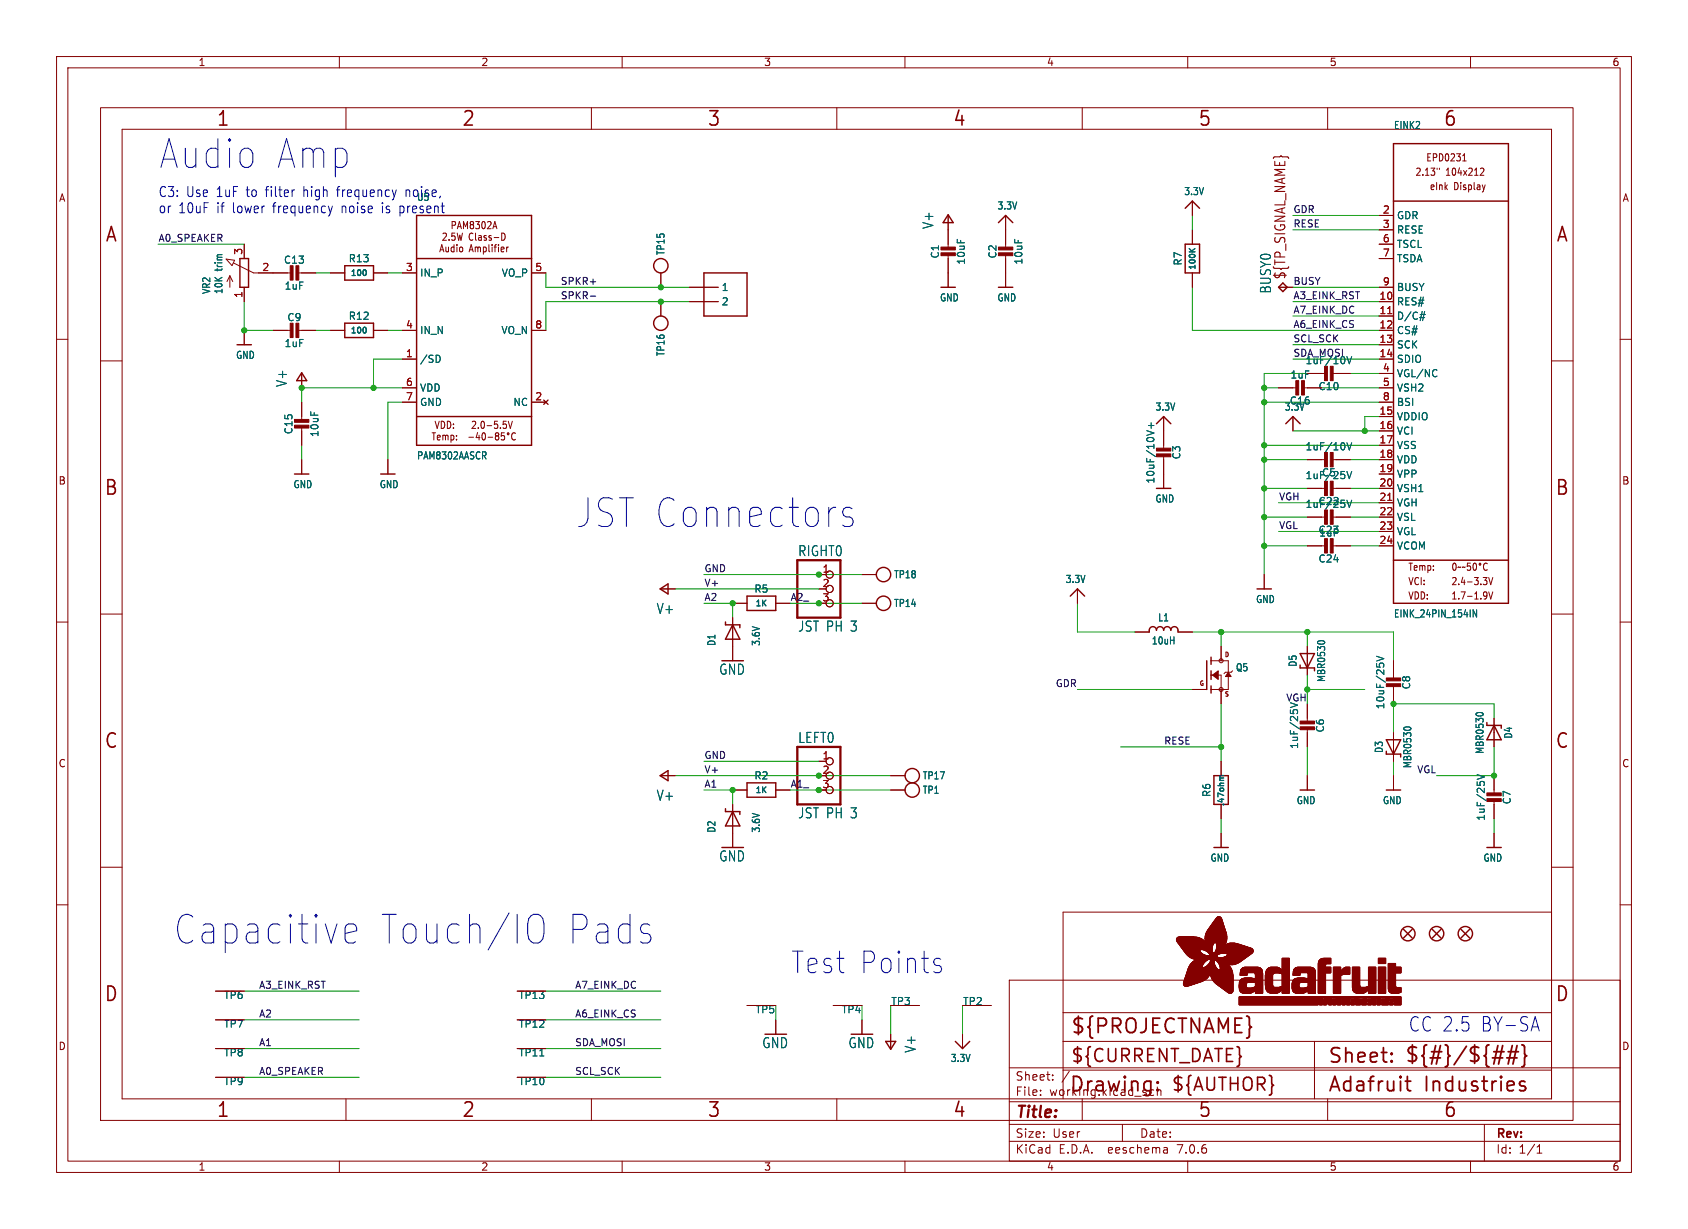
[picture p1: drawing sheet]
<svg xmlns="http://www.w3.org/2000/svg" width="298mm" height="217mm" viewBox="0 0 298 217" stroke-linecap="round" stroke-linejoin="round" font-family="sans-serif">
<defs><g id="words">
<g font-size="7.1" fill="#0000c2">
<text x="27.9" y="30.2">Audio</text>
<text x="48.3" y="30.2">Amp</text>
<text x="101.6" y="93.7">JST Connectors</text>
<text x="30.5" y="167.4">Capacitive</text>
<text x="66.7" y="167.4">Touch/IO</text>
<text x="99.4" y="167.4">Pads</text>
</g>
<text font-size="5.3" fill="#0000c2" x="139.7" y="172.5">Test Points</text>
<g font-size="3.5" fill="#840000">
<text x="38.2" y="22.7">1</text>
<text x="81.6" y="22.7">2</text>
<text x="125" y="22.7">3</text>
<text x="168.4" y="22.7">4</text>
<text x="211.8" y="22.7">5</text>
<text x="255.1" y="22.7">6</text>
<text x="18.5" y="43.1">A</text>
<text x="275" y="43.1">A</text>
<text x="18.3" y="87.9">B</text>
<text x="274.9" y="87.9">B</text>
<text x="18.3" y="132.7">C</text>
<text x="274.9" y="132.7">C</text>
<text x="18.3" y="177.4">D</text>
<text x="274.9" y="177.4">D</text>
<text x="189.2" y="183.2">${PROJECTNAME}</text>
<text x="234.7" y="188.4">Sheet:</text>
<text x="248.3" y="188.3">${#}/${##}</text>
<text x="38.2" y="197.9">1</text>
<text x="81.6" y="197.9">2</text>
<text x="125" y="197.9">3</text>
<text x="168.4" y="197.9">4</text>
<text x="189" y="193.5">Drawing:</text>
<text x="211.8" y="197.9">5</text>
<text x="234.7" y="193.5">Adafruit</text>
<text x="251.8" y="193.5">Industries</text>
<text x="255.1" y="197.9">6</text>
</g>
<g font-size="3.5" fill="#0000c2">
<text x="248.9" y="182.6">CC 2.5</text>
<text x="261.7" y="182.6">BY-SA</text>
</g>
<g font-size="3.2" fill="#840000">
<text x="189.2" y="188.2">${CURRENT_DATE}</text>
<text x="207" y="193.3">${AUTHOR}</text>
</g>
<text font-size="2.8" fill="#840000" x="179.4" y="198.2">Title:</text>
<g font-size="2.5" fill="#0000c2">
<text x="27.9" y="35">C3: Use 1uF</text>
<text x="43.7" y="35">to</text>
<text x="47.3" y="35">filter</text>
<text x="54" y="35">high</text>
<text x="60.2" y="35">frequency</text>
<text x="72.4" y="35">noise,</text>
<text x="27.9" y="37.9">or</text>
<text x="31.5" y="37.9">10uF</text>
<text x="38.4" y="37.9">if</text>
<text x="41.3" y="37.9">lower</text>
<text x="48.6" y="37.9">frequency</text>
<text x="60.8" y="37.9">noise</text>
<text x="68.1" y="37.9">is present</text>
</g>
<g font-size="2.5" fill="#006464">
<text x="165.2" y="40.6" transform="rotate(-90 165.2 40.6)">V+</text>
<text x="224.9" y="52" transform="rotate(-90 224.9 52)">BUSY0</text>
<text x="50.9" y="68.5" transform="rotate(-90 50.9 68.5)">V+</text>
<text x="141" y="98.6">RIGHT0</text>
<text x="116" y="108.8">V+</text>
<text x="141" y="111.9">JST PH 3</text>
<text x="127.1" y="119.5">GND</text>
<text x="141" y="131.6">LEFT0</text>
<text x="116" y="141.8">V+</text>
<text x="141" y="144.9">JST PH 3</text>
<text x="127.1" y="152.5">GND</text>
<text x="134.7" y="185.6">GND</text>
<text x="149.9" y="185.6">GND</text>
<text x="162.1" y="186.3" transform="rotate(-90 162.1 186.3)">V+</text>
</g>
<text font-size="2.5" fill="#840000" x="227.5" y="49.5" transform="rotate(-90 227.5 49.5)">${TP_SIGNAL_NAME}</text>
<g font-size="2.1" fill="#840000">
<text x="179.4" y="191.3">Sheet:</text>
<text x="179.4" y="194">File:</text>
<text x="185.5" y="194">working.kicad_sch</text>
<text x="179.4" y="201.4">Size:</text>
<text x="186.1" y="201.4">User</text>
<text x="201.4" y="201.4">Date:</text>
<text x="264.4" y="201.6">Rev:</text>
<text x="179.4" y="204.2">KiCad</text>
<text x="187.2" y="204.2">E.D.A.</text>
<text x="196.1" y="204.2">eeschema</text>
<text x="208.4" y="204.2">7.0.6</text>
<text x="264.4" y="204.2">Id:</text>
<text x="268.5" y="204.2">1/1</text>
</g>
<g font-size="1.8" fill="#840000">
<text x="35" y="11.9">1</text>
<text x="85" y="11.9">2</text>
<text x="135" y="11.9">3</text>
<text x="185" y="11.9">4</text>
<text x="235" y="11.9">5</text>
<text x="285" y="11.9">6</text>
<text x="252.1" y="28.7">EPD0231</text>
<text x="10.3" y="35.9">A</text>
<text x="250.2" y="31.3">2.13&quot;</text>
<text x="252.7" y="33.8">eInk</text>
<text x="255.6" y="31.3">104x212</text>
<text x="257.1" y="33.8">Display</text>
<text x="286.8" y="35.9">A</text>
<text x="10.3" y="85.9">B</text>
<text x="286.7" y="85.9">B</text>
<text x="248.9" y="101.1">Temp:</text>
<text x="248.9" y="103.7">VCI:</text>
<text x="248.9" y="106.2">VDD:</text>
<text x="256.5" y="106.2">1.7-1.9V</text>
<text x="256.5" y="103.7">2.4-3.3V</text>
<text x="10.3" y="135.9">C</text>
<text x="286.7" y="135.9">C</text>
<text x="10.3" y="185.9">D</text>
<text x="286.7" y="185.9">D</text>
<text x="35" y="207.2">1</text>
<text x="85" y="207.2">2</text>
<text x="135" y="207.2">3</text>
<text x="185" y="207.2">4</text>
<text x="235" y="207.2">5</text>
<text x="285" y="207.2">6</text>
</g>
<g font-size="1.8" fill="#006464">
<text x="246.4" y="23">EINK2</text>
<text x="73.6" y="35.7">U5</text>
<text x="209.3" y="34.7">3.3V</text>
<text x="176.2" y="37.3">3.3V</text>
<text x="246.9" y="39">GDR</text>
<text x="246.9" y="41.5">RESE</text>
<text x="39.5" y="47.9" transform="rotate(-90 39.5 47.9)">trim</text>
<text x="50.1" y="46.8">C13</text>
<text x="61.6" y="46.6">R13</text>
<text x="117.7" y="45.2" transform="rotate(-90 117.7 45.2)">TP15</text>
<text x="166.2" y="45.8" transform="rotate(-90 166.2 45.8)">C1</text>
<text x="170.8" y="46.9" transform="rotate(-90 170.8 46.9)">10uF</text>
<text x="176.4" y="45.8" transform="rotate(-90 176.4 45.8)">C2</text>
<text x="181" y="46.9" transform="rotate(-90 181 46.9)">10uF</text>
<text x="209.1" y="47.1" transform="rotate(-90 209.1 47.1)">R7</text>
<text x="246.9" y="44">TSCL</text>
<text x="246.9" y="46.6">TSDA</text>
<text x="37.4" y="52.1" transform="rotate(-90 37.4 52.1)">VR2</text>
<text x="39.5" y="52.1" transform="rotate(-90 39.5 52.1)">10K</text>
<text x="50.2" y="51.4">1uF</text>
<text x="74.2" y="49.1">IN_P</text>
<text x="88.6" y="49.1">VO_P</text>
<text x="127.5" y="51.7">1</text>
<text x="166.1" y="53.5">GND</text>
<text x="176.2" y="53.5">GND</text>
<text x="246.9" y="51.7">BUSY</text>
<text x="50.7" y="57">C9</text>
<text x="61.6" y="56.7">R12</text>
<text x="74.2" y="59.3">IN_N</text>
<text x="88.6" y="59.3">VO_N</text>
<text x="127.5" y="54.2">2</text>
<text x="246.9" y="54.2">RES#</text>
<text x="246.9" y="56.7">D/C#</text>
<text x="246.9" y="59.3">CS#</text>
<text x="41.6" y="63.7">GND</text>
<text x="50.2" y="61.6">1uF</text>
<text x="74.2" y="64.4">/SD</text>
<text x="117.7" y="63.1" transform="rotate(-90 117.7 63.1)">TP16</text>
<text x="230.7" y="64.6">1uF/10V</text>
<text x="246.9" y="61.8">SCK</text>
<text x="246.9" y="64.4">SDIO</text>
<text x="74.2" y="69.4">VDD</text>
<text x="74.2" y="72">GND</text>
<text x="90.7" y="72">NC</text>
<text x="227.9" y="71.7">C16</text>
<text x="228.1" y="67.1">1uF</text>
<text x="233" y="69.2">C10</text>
<text x="246.9" y="66.9">VGL/NC</text>
<text x="246.9" y="69.4">VSH2</text>
<text x="246.9" y="72">BSI</text>
<text x="51.9" y="76.9" transform="rotate(-90 51.9 76.9)">C15</text>
<text x="56.5" y="77.4" transform="rotate(-90 56.5 77.4)">10uF</text>
<text x="204.2" y="72.8">3.3V</text>
<text x="227" y="72.8">3.3V</text>
<text x="246.9" y="74.5">VDDIO</text>
<text x="246.9" y="77.1">VCI</text>
<text x="73.6" y="81.4">PAM8302AASCR</text>
<text x="208.9" y="81.3" transform="rotate(-90 208.9 81.3)">C3</text>
<text x="230.7" y="79.8">1uF/10V</text>
<text x="246.9" y="79.6">VSS</text>
<text x="246.9" y="82.1">VDD</text>
<text x="51.8" y="86.5">GND</text>
<text x="67" y="86.5">GND</text>
<text x="204.2" y="89.1">GND</text>
<text x="204.3" y="85.6" transform="rotate(-90 204.3 85.6)">10uF/10V+</text>
<text x="230.7" y="84.9">1uF/25V</text>
<text x="233" y="89.5">C22</text>
<text x="233.6" y="84.4">C5</text>
<text x="246.9" y="84.7">VPP</text>
<text x="246.9" y="87.2">VSH1</text>
<text x="246.9" y="89.8">VGH</text>
<text x="230.7" y="90">1uF/25V</text>
<text x="233" y="94.6">C23</text>
<text x="233.1" y="95.1">1uF</text>
<text x="246.9" y="92.3">VSL</text>
<text x="246.9" y="94.8">VGL</text>
<text x="233" y="99.7">C24</text>
<text x="246.9" y="97.4">VCOM</text>
<text x="133.3" y="105">R5</text>
<text x="158" y="102.5">TP18</text>
<text x="158" y="107.5">TP14</text>
<text x="188.3" y="103.3">3.3V</text>
<text x="222" y="106.8">GND</text>
<text x="204.7" y="110.1">L1</text>
<text x="246.4" y="109.4">EINK_24PIN_154IN</text>
<text x="126.7" y="114.3" transform="rotate(-90 126.7 114.3)">D1</text>
<text x="134.6" y="114.3" transform="rotate(-90 134.6 114.3)">3.6V</text>
<text x="203.5" y="114.2">10uH</text>
<text x="218.4" y="118.9">Q5</text>
<text x="229.5" y="118" transform="rotate(-90 229.5 118)">D5</text>
<text x="234.5" y="120.7" transform="rotate(-90 234.5 120.7)">MBR0530</text>
<text x="244.9" y="125.5" transform="rotate(-90 244.9 125.5)">10uF/25V</text>
<text x="249.5" y="122" transform="rotate(-90 249.5 122)">C8</text>
<text x="234.3" y="129.6" transform="rotate(-90 234.3 129.6)">C6</text>
<text x="267.6" y="130.7" transform="rotate(-90 267.6 130.7)">D4</text>
<text x="229.7" y="132.5" transform="rotate(-90 229.7 132.5)">1uF/25V</text>
<text x="244.7" y="133.3" transform="rotate(-90 244.7 133.3)">D3</text>
<text x="249.7" y="136" transform="rotate(-90 249.7 136)">MBR0530</text>
<text x="262.5" y="133.4" transform="rotate(-90 262.5 133.4)">MBR0530</text>
<text x="133.3" y="138">R2</text>
<text x="163" y="138">TP17</text>
<text x="163" y="140.6">TP1</text>
<text x="214.2" y="141" transform="rotate(-90 214.2 141)">R6</text>
<text x="229.2" y="142.4">GND</text>
<text x="244.4" y="142.4">GND</text>
<text x="267.3" y="142.3" transform="rotate(-90 267.3 142.3)">C7</text>
<text x="126.7" y="147.3" transform="rotate(-90 126.7 147.3)">D2</text>
<text x="134.6" y="147.3" transform="rotate(-90 134.6 147.3)">3.6V</text>
<text x="262.7" y="145.2" transform="rotate(-90 262.7 145.2)">1uF/25V</text>
<text x="213.9" y="152.6">GND</text>
<text x="262.2" y="152.6">GND</text>
<text x="39.5" y="176.8">TP6</text>
<text x="91.7" y="176.8">TP13</text>
<text x="133.5" y="179.4">TP5</text>
<text x="148.7" y="179.4">TP4</text>
<text x="157.5" y="177.9">TP3</text>
<text x="170.2" y="177.9">TP2</text>
<text x="39.5" y="181.9">TP7</text>
<text x="91.7" y="181.9">TP12</text>
<text x="39.5" y="187">TP8</text>
<text x="91.7" y="187">TP11</text>
<text x="168" y="188">3.3V</text>
<text x="39.5" y="192.1">TP9</text>
<text x="91.7" y="192.1">TP10</text>
</g>
<g font-size="1.8" fill="#a90000">
<text x="244.4" y="37.8">2</text>
<text x="244.4" y="40.4">3</text>
<text x="42.9" y="45.2" transform="rotate(-90 42.9 45.2)">3</text>
<text x="244.4" y="42.9">6</text>
<text x="244.4" y="45.5">7</text>
<text x="42.9" y="52.8" transform="rotate(-90 42.9 52.8)">1</text>
<text x="46.3" y="48">2</text>
<text x="71.7" y="48">3</text>
<text x="94.5" y="48">5</text>
<text x="243.8" y="53.1">10</text>
<text x="244.4" y="50.5">9</text>
<text x="71.7" y="58.2">4</text>
<text x="94.5" y="58.2">8</text>
<text x="243.8" y="55.6">11</text>
<text x="243.8" y="58.2">12</text>
<text x="71.7" y="63.2">1</text>
<text x="243.8" y="60.7">13</text>
<text x="243.8" y="63.2">14</text>
<text x="244.4" y="65.8">4</text>
<text x="71.7" y="68.3">6</text>
<text x="71.7" y="70.9">7</text>
<text x="94.5" y="70.9">2</text>
<text x="244.4" y="68.3">5</text>
<text x="244.4" y="70.9">8</text>
<text x="243.8" y="73.4">15</text>
<text x="243.8" y="75.9">16</text>
<text x="243.8" y="78.5">17</text>
<text x="243.8" y="81">18</text>
<text x="243.8" y="83.6">19</text>
<text x="243.8" y="86.1">20</text>
<text x="243.8" y="88.6">21</text>
<text x="243.8" y="91.2">22</text>
<text x="243.8" y="93.7">23</text>
<text x="145.3" y="101.3">1</text>
<text x="243.8" y="96.3">24</text>
<text x="145.3" y="103.9">2</text>
<text x="145.3" y="106.4">3</text>
<text x="145.3" y="134.4">1</text>
<text x="145.3" y="136.9">2</text>
<text x="145.3" y="139.4">3</text>
</g>
<g font-size="1.7" fill="#0f0f0f">
<text x="228.6" y="40.3">RESE</text>
<text x="228.6" y="37.8">GDR</text>
<text x="27.9" y="42.8">A0_SPEAKER</text>
<text x="99.1" y="53">SPKR-</text>
<text x="99.1" y="50.5">SPKR+</text>
<text x="228.6" y="50.5">BUSY</text>
<text x="228.6" y="53">A3_EINK_RST</text>
<text x="228.6" y="58.1">A6_EINK_CS</text>
<text x="228.6" y="55.5">A7_EINK_DC</text>
<text x="228.6" y="63.2">SDA_MOSI</text>
<text x="228.6" y="60.6">SCL_SCK</text>
<text x="226.1" y="88.6">VGH</text>
<text x="226.1" y="93.6">VGL</text>
<text x="124.5" y="101.3">GND</text>
<text x="124.5" y="103.8">V+</text>
<text x="124.5" y="106.3">A2</text>
<text x="139.7" y="106.3">A2_</text>
<text x="186.6" y="121.6">GDR</text>
<text x="205.7" y="131.7">RESE</text>
<text x="124.5" y="136.8">V+</text>
<text x="124.5" y="134.3">GND</text>
<text x="250.5" y="136.8">VGL</text>
<text x="124.5" y="139.4">A1</text>
<text x="139.7" y="139.4">A1_</text>
<text x="45.7" y="180">A2</text>
<text x="45.7" y="174.9">A3_EINK_RST</text>
<text x="101.6" y="174.9">A7_EINK_DC</text>
<text x="101.6" y="180">A6_EINK_CS</text>
<text x="45.7" y="185.1">A1</text>
<text x="101.6" y="185.1">SDA_MOSI</text>
<text x="45.7" y="190.2">A0_SPEAKER</text>
<text x="101.6" y="190.2">SCL_SCK</text>
</g>
<text font-size="1.7" fill="#006464" x="227.3" y="124.1">VGH</text>
<g font-size="1.4" fill="#006464">
<text x="211.6" y="47.9" transform="rotate(-90 211.6 47.9)">100K</text>
<text x="61.8" y="49.1">100</text>
<text x="61.8" y="59.2">100</text>
<text x="133.4" y="107.5">1K</text>
<text x="133.4" y="140.5">1K</text>
<text x="216.7" y="142.7" transform="rotate(-90 216.7 142.7)">.47ohm</text>
</g>
<g font-size="1.1" fill="#840000">
<text x="216.4" y="116.4">D</text>
<text x="212" y="121.5">G</text>
<text x="216.4" y="123.4">S</text>
</g>
</g></defs>
<g fill="none" stroke="#840000" stroke-width=".18">
<path d="M10 10h278.5v197.3h-278.5zM12 12h274.5v193.3h-274.5zM17.8 19h260.3v179.1h-260.3zM60 10v2M61.2 19v3.9M104.6 19v3.9M110 10v2M148 19v3.9M160 10v2M191.3 19v3.9M210 10v2M234.7 19v3.9"/>
<path d="M260 10v2M21.6 22.9h252.7v171.4h-252.7zM79.9 39.8h.6l.1-.2-.1-.4h-.6v1.2M83.3 39.7l-.2-.2 .2-.3h.2l.2 .2-.2 .3M83.3 39.7l-.2 .3 .1 .3 .1 .1h.2l.2-.2v-.4l-.2-.1M83.3 39.7h.2M84.1 39.2h.7l-.4 .5 .3 .1v.5l-.1 .1-.5-.1M85.3 39.2h.1a.72 .72 0 0 1 0 1.2 .94 .94 0 0 1-.1-1.2zM86.2 39.3l.4-.1 .2 .3-.6 .9h.6M167.6 38.1v5.8M177.8 38.1v5.8M210.8 35.6v2.5"/>
<path d="M243.8 38.1h2.6M254.5 29.7v.3M258.6 28.5h.6M258.8 27.4l.1-.2v1.3M261.9 29.7l.4 .1 .1 .3-.7 .9h.7M262.6 32.7l-.3 .8M10 60h2M40 45.8l1.5 .2-.5 1zM40.6 48.8v2M40.6 48.8l-.5 1M40.6 48.8l.5 1M41.3 46.5l3.5 1.8h6.8"/>
<path d="M43.2 43.2v2.5M43.2 50.8v2.5M43.2 58.4v2.6M48.3 58.4h3.3M52.6 58.4h3.3M52.6 48.3h3.3M58.4 58.4h2.6M58.4 48.3h2.6M66 58.4h2.6M66 48.3h2.6M71.1 58.4h2.6M71.1 48.3h2.6"/>
<path d="M77.8 44.5l.3-1.2 .4 1.2M77.9 44.2h.5M78.3 41.3l.4-.1 .2 .4-.6 .9h.6M78.8 43.7l.1 .8h.2l.2-.1M79.3 43.7v.8M79.4 42.4v.1M80.3 43.7h-.3l-.2 .2 .1 .6h.4M80.3 43.3v1.2M80.4 41.2h-.5v.6l.1-.1 .4 .1v.6l-.1 .1-.4-.1M80.8 43.3v.1M80.8 43.7v.8M80.8 41.2l.3 1.3 .2-.9 .2 .9 .3-1.3"/>
<path d="M80.9 40.4l.3-1.2 .4 1.2M81 40.1h.5M81.4 43.7h.2l.2 .2v.4l-.2 .2h-.2l-.2-.2zM81.9 40.4v-1.2l.4 .9 .4-.9v1.2M82.9 44.5l.4-1.2 .4 1.2M83 44.2h.6M83.6 41.3a.62 .62 0 0 0-.7 .5 .62 .62 0 0 0 .4 .7l.3-.1M84 43.8l.3-.1 .2 .2M84 43.7v.8M84.1 41.2v1.1l.1 .2M84.5 43.9l.1-.2h.3l.1 .8M84.5 43.9v.6"/>
<path d="M84.6 41.7h.5v.8M85.1 41.9l-.4 .1-.1 .2 .1 .3 .4-.1M85.5 43.7h.3l.2 .2-.1 .6h-.4M85.5 43.7v1.3M86 41.7l-.3-.1-.1 .2v.2l.4 .1v.3h-.4M86.4 43.3v1.1l.2 .1M86.9 41.7l-.3-.1-.2 .2 .1 .2 .4 .1v.3h-.5M87 43.3v.1M87 43.7v.8M87.1 40.4l.4-1.2 .4 1.2M87.2 40.1h.6M87.4 43.7h.4"/>
<path d="M87.4 42h.8M87.8 43.3l-.3 .1v1.1M88.1 43.3v.1M88.1 43.7v.8M88.6 44.1l.5-.1v-.3h-.3l-.2 .2 .1 .6h.4M88.7 41.2a.67 .67 0 0 1 .6 .5 .67 .67 0 0 1-.2 .7l-.4 .1zM89.6 43.7v.8M89.9 43.7l-.3 .2M94 58.4h2.5M94 48.3h2.5M116.8 48.3v2.5M116.8 53.3v2.6"/>
<path d="M121.9 50.8h5.1M121.9 53.3h5.1M167.6 45v5.8M177.8 45v5.8M210.8 40.6v2.6M210.8 48.3v2.5M226.1 50.8h2.5M243.8 58.4h2.6M243.8 50.8h2.6M243.8 53.3h2.6M243.8 55.9h2.6M243.8 40.6h2.6"/>
<path d="M243.8 43.2h2.6M243.8 45.7h2.6M286.5 60h2M17.8 63.8h3.8M53.3 66v2.6M53.3 71.1v3.3M53.3 75.4v3.3M71.1 63.5h2.6M71.1 71.1h2.6M71.1 68.6h2.6M76.4 76.5h.6M76.7 76.5v1.3"/>
<path d="M76.9 74.5l.4 1.3 .4-1.3M77.3 77.4l.5-.1v-.3h-.3l-.2 .1 .1 .6h.4M78 74.5a.67 .67 0 0 1 .7 .4 .67 .67 0 0 1-.3 .8l-.4 .1zM78.3 77.1l.3-.1 .2 .1M78.3 77v.8M78.8 77.1l.1-.1h.3v.8M78.8 77.1v.7M79.1 74.5a.67 .67 0 0 1 .6 .4 .67 .67 0 0 1-.2 .8l-.4 .1zM79.7 77h.3l.3 .2-.2 .5h-.4M79.7 77v1.2M80.2 75.6v.2M80.2 75v.1"/>
<path d="M80.7 77.7v.1M80.7 77v.1M82.9 77.3h.8M83.5 74.6l.4-.1 .2 .3-.7 1h.7M84.4 76.5l-.2 .9h.7M84.6 75.6v.2M84.7 77v.8M85.2 74.5h.1a.72 .72 0 0 1 0 1.3 .94 .94 0 0 1-.1-1.3zM85.4 76.6l.1-.1a.72 .72 0 0 1 0 1.3 .95 .95 0 0 1-.1-1.2zM86.1 75.3h.8M86.3 77.3h.8M87.8 77.1l-.2-.3 .2-.3 .3 .1 .1 .2-.2 .3"/>
<path d="M87.8 77.1l-.2 .2v.4l.2 .1 .3-.1 .1-.1-.1-.4-.1-.1M87.8 77.1h.2M88 74.5h-.5l-.1 .6 .2-.1h.3l.1 .6-.2 .2-.4-.2M88.5 75.6v.2M89.2 76.5h-.5l-.1 .6 .2-.1 .3 .1 .1 .6-.2 .1-.4-.1M89.5 74.5h-.5l-.1 .6 .2-.1h.4v.6l-.1 .2-.5-.2M89.9 74.5l.3 1.3 .4-1.3M91.1 76.7v-.1a.62 .62 0 0 0-.7 .5 .62 .62 0 0 0 .4 .7l.3-.1M94 71.1h2.5M96.1 70.7l.8 .8M96.9 70.7l-.8 .8M205.7 73.7v5.8"/>
<path d="M226.1 68.6h3.3M228.6 73.7v2.5M230.4 68.6h3.3M231.1 66h3.3M235.5 66h3.3M243.8 63.5h2.6M243.8 71.1h2.6M243.8 68.6h2.6M243.8 61h2.6M243.8 73.7h2.6M243.8 76.2h2.6M243.8 78.7h2.6"/>
<path d="M243.8 66h2.6M274.3 63.8h3.8M53.3 81.3v2.5M68.6 81.3v2.5M205.7 80.5v5.9M231.1 81.3h3.3M231.1 86.4h3.3M231.1 91.4h3.3M231.1 96.5h3.3M235.5 81.3h3.3M235.5 86.4h3.3M235.5 91.4h3.3"/>
<path d="M235.5 96.5h3.3M243.8 81.3h2.6M243.8 86.4h2.6M243.8 91.4h2.6M243.8 83.8h2.6M243.8 88.9h2.6M243.8 94h2.6M243.8 96.5h2.6M257 99.6h.1a.72 .72 0 0 1 0 1.2 .94 .94 0 0 1-.1-1.2zM260 99.6h-.5l-.1 .6 .2-.1h.3l.1 .6-.2 .1-.4-.1M260.6 99.6h.1a.72 .72 0 0 1 0 1.2 .94 .94 0 0 1-.1-1.2zM263 99.7l-.1-.1a.62 .62 0 0 0-.7 .5 .62 .62 0 0 0 .4 .7l.4-.1"/>
<path d="M10 110h2M17.8 108.6h3.8M116.8 104.1h2.6M129.5 109.2v7.6M129.5 106.7h2.6M137.2 106.7h2.5M144.8 106.7h1.2M144.8 101.6h1.2M152.4 106.7h2.5M152.4 101.6h2.5M190.5 104.1v2.6M200.7 111.8h2.5"/>
<path d="M208.3 111.8h2.5M214.1 119.4h1.8v5.1M214.1 116.8h3.1v5.1h-3.1M215.9 114.3v2.5M217.9 118.6l-.2 .3h-1l-.3 .2M223.5 101.6v2.5M231.1 114.3v5.1M246.4 116.8v3.3M258.3 100.2l-.5 .2M259 100.2l-.5 .2M262.2 102.1h.7l-.4 .5M262.7 104.7l.2 .2-.1 .9"/>
<path d="M262.7 102.6l.2 .2v.3l-.2 .3M262.9 105.2l-.2 .2M263.2 104.7l.4 1.2 .3-1.2M263.2 102.1l.4 1.3 .3-1.3M274.3 108.6h3.8M286.5 110h2M116.8 137.2h2.6M129.5 139.7h2.6M137.2 139.7h2.5M144.8 139.7h1.2M144.8 134.6h1.2M157.5 137.2h2.5"/>
<path d="M157.5 139.7h2.5M210.8 121.9h2.6M215.9 134.6v2.6M231.1 124.5v3.3M231.1 128.8v3.3M231.1 137.2v2.5M246.4 121.2v3.3M246.4 129.5v5.1M246.4 137.2v2.5M264.2 127v5.1M264.2 137.2v3.3M10 160h2"/>
<path d="M17.8 153.4h3.8M129.5 142.2v7.7M215.9 142.2v2.6M215.9 147.3v2.6M264.2 141.5v3.3M264.2 147.3v2.6M274.3 153.4h3.8M286.5 160h2M38.1 175.3h5.1M91.4 175.3h5.1M132.1 177.8h5.1M147.3 177.8h5.1"/>
<path d="M157.5 177.8h5.1M170.2 177.8h5.1M178.4 173.3h108.1v32h-108.1zM188 179.1h86.3M274.3 161.3h-86.3v33M38.1 185.4h5.1M38.1 190.5h5.1M38.1 180.3h5.1M61.2 194.3v3.8M91.4 185.4h5.1M91.4 190.5h5.1M91.4 180.3h5.1"/>
<path d="M104.6 194.3v3.8M137.2 180.3v2.6M148 194.3v3.8M152.4 180.3v2.6M157.5 182.9v2.5M170.2 182.9v2.5M178.4 198.8h108.1M178.4 194.8h108.1M178.4 188.8h108.1M184 193.6v.1M184 192.8v.1M186.1 190.9v.1"/>
<path d="M186.1 190.1v.1M188 184.1h86.3M188 189.2h86.3M189.1 189.4l-1.3 2M191.3 194.3v3.8M198.4 198.8v3M203.8 192.7l.2 .1M204 193.6l-.2 .1M204.6 192.2v1.5M204.6 192.9l.2-.2 .4 .1 .1 .9M232.4 184.1v10.2M234.7 194.3v3.8"/>
<path d="M262.5 198.8v6.5M60 205.3v2M110 205.3v2M160 205.3v2M178.4 201.8h108.1M206.3 203l.1 .9M206.4 203.8l-.1 .1M206.4 203.3h-.1M210 205.3v2M260 205.3v2M271.8 203.9h.8M271.8 202.8l.4-.4v1.5"/>
<circle cx="89.9" cy="76.7" r=".17"/>
<circle cx="261.7" cy="99.7" r=".17"/>
<circle cx="146.7" cy="104.1" r=".63"/>
<circle cx="146.7" cy="106.7" r=".63"/>
<circle cx="146.7" cy="101.6" r=".63"/>
<circle cx="215.9" cy="116.8" r=".36"/>
<circle cx="146.7" cy="134.6" r=".63"/>
<circle cx="146.7" cy="137.2" r=".63"/>
<circle cx="146.7" cy="139.7" r=".63"/>
<circle cx="215.9" cy="121.9" r=".36"/>
</g>
<g fill="#840000" stroke="#840000" stroke-width=".18">
<path d="M51.3 57.1h.5v2.6h-.5z"/>
<path d="M52.3 57.1h.5v2.6h-.5z"/>
<path d="M245.1 120.9h2.5v.5h-2.5z"/>
<path d="M245.1 119.9h2.5v.5h-2.5z"/>
<path d="M51.3 47h.5v2.5h-.5z"/>
<path d="M52.3 47h.5v2.5h-.5z"/>
<path d="M235.2 80h.5v2.5h-.5z"/>
<path d="M234.2 80h.5v2.5h-.5z"/>
<path d="M235.2 85.1h.5v2.5h-.5z"/>
<path d="M234.2 85.1h.5v2.5h-.5z"/>
<path d="M235.2 90.2h.5v2.5h-.5z"/>
<path d="M234.2 90.2h.5v2.5h-.5z"/>
<path d="M52.1 75.2h2.5v.5h-2.5z"/>
<path d="M52.1 74.2h2.5v.5h-2.5z"/>
<path d="M262.9 141.2h2.5v.5h-2.5z"/>
<path d="M262.9 140.2h2.5v.5h-2.5z"/>
<path d="M229.9 128.5h2.5v.5h-2.5z"/>
<path d="M229.9 127.5h2.5v.5h-2.5z"/>
<path d="M166.4 44.7h2.5v.5h-2.5z"/>
<path d="M166.4 43.7h2.5v.5h-2.5z"/>
<path d="M208 166.3h4.8z"/>
<path d="M208 166.2l4.8 .1z"/>
<path d="M208 166.2h4.8z"/>
<path d="M208 166.2h4.7z"/>
<path d="M208 166.1l4.7 .1z"/>
<path d="M208 166.1h4.6z"/>
<path d="M208 166l4.5 .1z"/>
<path d="M208 166h4.5z"/>
<path d="M208 166.4h4.9z"/>
<path d="M208 166.3l4.9 .1z"/>
<path d="M208 166h4.4z"/>
<path d="M208 165.9l4.4 .1z"/>
<path d="M208.1 166.4l4.9 .1z"/>
<path d="M208.1 165.9h4.2z"/>
<path d="M208.1 166.5h4.9z"/>
<path d="M208.1 165.9h4.1z"/>
<path d="M208.1 165.8l4 .1z"/>
<path d="M208.1 166.6h5z"/>
<path d="M208.1 166.5l4.9 .1z"/>
<path d="M208.1 165.8h3.9z"/>
<path d="M208.2 166.6h4.9z"/>
<path d="M208.2 165.8h3.6z"/>
<path d="M208.2 166.6l4.9 .1z"/>
<path d="M208.2 165.7l3.5 .1z"/>
<path d="M208.2 166.7h5z"/>
<path d="M208.2 166.7h4.9z"/>
<path d="M208.3 166.7l4.9 .1z"/>
<path d="M208.3 165.7h3.3z"/>
<path d="M208.3 166.8h6.3z"/>
<path d="M208.3 166.8h4.9z"/>
<path d="M208.3 166.8l6.3 .1z"/>
<path d="M208.4 166.9h6.2z"/>
<path d="M208.4 167h6.1z"/>
<path d="M208.4 166.9l6.1 .1z"/>
<path d="M208.4 165.7h2.8z"/>
<path d="M208.5 167h6z"/>
<path d="M208.5 167l6 .1z"/>
<path d="M208.6 167.1h5.9z"/>
<path d="M208.6 167.1l5.8 .1z"/>
<path d="M208.6 167.2h5.8z"/>
<path d="M208.7 167.2l5.7 .1z"/>
<path d="M208.7 167.3h5.7z"/>
<path d="M208.7 167.3l5.7 .1z"/>
<path d="M208.8 167.4h5.6z"/>
<path d="M208.8 167.5h5.5z"/>
<path d="M208.8 167.4l5.5 .1z"/>
<path d="M208.9 167.5l5.4 .1z"/>
<path d="M208.9 167.6h5.4z"/>
<path d="M208.9 167.6l5.4 .1z"/>
<path d="M209 167.7h5.3z"/>
<path d="M209 167.7l5.3 .1z"/>
<path d="M209 167.8h5.3z"/>
<path d="M209.1 167.8h5.2z"/>
<path d="M209.1 167.8l5.2 .1z"/>
<path d="M209.1 167.9h5.2z"/>
<path d="M209.2 167.9l3.1 .1z"/>
<path d="M209.2 168h3z"/>
<path d="M209.2 174.1h1.8z"/>
<path d="M209.2 174l1.8 .1z"/>
<path d="M209.2 174h2z"/>
<path d="M209.2 174h2.1z"/>
<path d="M209.2 173.9l2.1 .1z"/>
<path d="M209.2 173.9h2.3z"/>
<path d="M209.2 173.9h2.4z"/>
<path d="M209.2 173.8l2.4 .1z"/>
<path d="M209.2 173.8h2.6z"/>
<path d="M209.2 168l3 .1z"/>
<path d="M209.3 174.1l1.4 .1z"/>
<path d="M209.3 174.1h1.5z"/>
<path d="M209.3 173.8h2.6z"/>
<path d="M209.3 173.7l2.6 .1z"/>
<path d="M209.3 173.7h2.8z"/>
<path d="M209.3 168.1h2.9z"/>
<path d="M209.3 174.2h1.2z"/>
<path d="M209.3 174.2h1.3z"/>
<path d="M209.3 173.7h2.9z"/>
<path d="M209.3 173.6l3 .1z"/>
<path d="M209.3 173.6h3.1z"/>
<path d="M209.3 173.6h3.2z"/>
<path d="M209.3 168.1l2.9 .1z"/>
<path d="M209.3 174.2l1.1 .1z"/>
<path d="M209.3 173.5l3.3 .1z"/>
<path d="M209.3 173.5h3.3z"/>
<path d="M209.3 173.4l3.4 .1z"/>
<path d="M209.3 173.4h3.5z"/>
<path d="M209.3 168.2h2.9z"/>
<path d="M209.4 174.3h.9z"/>
<path d="M209.4 173.4h3.4z"/>
<path d="M209.4 174.3h.8z"/>
<path d="M209.4 173.3l3.5 .1z"/>
<path d="M209.4 173.3h3.5z"/>
<path d="M209.4 173.3h3.6z"/>
<path d="M209.4 173.2l3.7 .1z"/>
<path d="M209.4 168.3h2.8z"/>
<path d="M209.4 168.2l2.8 .1z"/>
<path d="M209.4 174.3l.7 .1z"/>
<path d="M209.4 173.2h3.7z"/>
<path d="M209.4 173.2h3.8z"/>
<path d="M209.4 173.1l3.8 .1z"/>
<path d="M209.4 173.1h3.9z"/>
<path d="M209.5 173.1h3.8z"/>
<path d="M209.5 173l3.8 .1z"/>
<path d="M209.5 168.3l2.8 .1z"/>
<path d="M209.5 174.4h.5z"/>
<path d="M209.5 173h3.9z"/>
<path d="M209.5 172.9l4 .1z"/>
<path d="M209.5 168.4h2.8z"/>
<path d="M209.5 172.9h4z"/>
<path d="M209.5 172.8l4.1 .1z"/>
<path d="M209.5 172.8h4.1z"/>
<path d="M209.5 168.4l2.9 .1z"/>
<path d="M209.6 172.8h4z"/>
<path d="M209.6 172.7l4 .1z"/>
<path d="M209.6 168.5h2.8z"/>
<path d="M209.6 174.4h.3z"/>
<path d="M209.6 172.7h4.1z"/>
<path d="M209.6 172.6l4.1 .1z"/>
<path d="M209.6 168.5l2.9 .1z"/>
<path d="M209.6 172.6h4.1z"/>
<path d="M209.6 172.6h4.2z"/>
<path d="M209.6 172.5l4.2 .1z"/>
<path d="M209.6 172.5h4.2z"/>
<path d="M209.6 168.6h3z"/>
<path d="M209.6 168.6h2.9z"/>
<path d="M209.7 172.5h4.1z"/>
<path d="M209.7 172.4l4.1 .1z"/>
<path d="M209.7 172.4h4.2z"/>
<path d="M209.7 172.3l4.2 .1z"/>
<path d="M209.7 168.6l2.9 .1z"/>
<path d="M209.8 172.3h4.1z"/>
<path d="M209.8 172.2l4.1 .1z"/>
<path d="M209.8 172.2h4.1z"/>
<path d="M209.8 168.7l2.9 .1z"/>
<path d="M209.8 168.7h2.9z"/>
<path d="M209.8 172.1l4.2 .1z"/>
<path d="M209.8 172.1h4.2z"/>
<path d="M209.8 168.8h3z"/>
<path d="M209.8 172l4.2 .1z"/>
<path d="M209.8 172h4.2z"/>
<path d="M209.8 168.8h3.1z"/>
<path d="M209.9 171.9l4.1 .1z"/>
<path d="M209.9 171.9h4.1z"/>
<path d="M209.9 168.8l3 .1z"/>
<path d="M209.9 171.8l4.1 .1z"/>
<path d="M209.9 171.8h4.1z"/>
<path d="M209.9 168.9h3.1z"/>
<path d="M209.9 171.8h8z"/>
<path d="M209.9 171.7l8 .1z"/>
<path d="M209.9 171.7h7.9z"/>
<path d="M209.9 168.9h3.2z"/>
<path d="M210 171.6l7.8 .1z"/>
<path d="M210 171.6h7.8z"/>
<path d="M210 168.9l3.2 .1z"/>
<path d="M210 171.5l7.8 .1z"/>
<path d="M210 171.5h5.5z"/>
<path d="M210 169h3.3z"/>
<path d="M210 171.5h5.4z"/>
<path d="M210 171.4l5.4 .1z"/>
<path d="M210 171.4h5.3z"/>
<path d="M210 169h5.2z"/>
<path d="M210.1 171.3l5.1 .1z"/>
<path d="M210.1 171.3h5.1z"/>
<path d="M210.1 169l5.1 .1z"/>
<path d="M210.1 171.2l5 .1z"/>
<path d="M210.1 171.2h5z"/>
<path d="M210.1 171.1l5 .1z"/>
<path d="M210.1 171.1h4.9z"/>
<path d="M210.1 169.1h5z"/>
<path d="M210.2 171l2.5 .1z"/>
<path d="M210.2 171h2.5z"/>
<path d="M210.2 169.1h5z"/>
<path d="M210.2 171h2.4z"/>
<path d="M210.2 169.1l5 .1z"/>
<path d="M210.2 170.9l2.4 .1z"/>
<path d="M210.2 170.9h2.4z"/>
<path d="M210.2 169.2h5z"/>
<path d="M210.3 170.8l2.3 .1z"/>
<path d="M210.3 170.8h2.3z"/>
<path d="M210.3 169.2h4.9z"/>
<path d="M210.3 170.7l2.3 .1z"/>
<path d="M210.3 170.7h2.3z"/>
<path d="M210.3 169.2l5 .1z"/>
<path d="M210.4 170.7h2.2z"/>
<path d="M210.4 170.6l2.3 .1z"/>
<path d="M210.4 170.6h2.3z"/>
<path d="M210.4 169.3h5z"/>
<path d="M210.4 170.5l2.3 .1z"/>
<path d="M210.5 170.5h2.2z"/>
<path d="M210.5 169.3l5.2 .1z"/>
<path d="M210.5 170.4l2.3 .1z"/>
<path d="M210.5 170.4h2.3z"/>
<path d="M210.6 170.4h2.2z"/>
<path d="M210.6 169.4h9.6z"/>
<path d="M210.6 170.3l2.2 .1z"/>
<path d="M210.6 170.3h2.2z"/>
<path d="M210.7 170.3h2.2z"/>
<path d="M210.7 169.4l9.4 .1z"/>
<path d="M210.7 170.2l2.2 .1z"/>
<path d="M210.7 170.2h2.2z"/>
<path d="M210.8 170.2h2.2z"/>
<path d="M210.8 170.1l2.2 .1z"/>
<path d="M210.8 169.5h9.3z"/>
<path d="M210.8 170.1h2.2z"/>
<path d="M210.9 170.1h2.2z"/>
<path d="M211 170l2.1 .1z"/>
<path d="M211 170h2.1z"/>
<path d="M211 169.5l9 .1z"/>
<path d="M211 170h2.2z"/>
<path d="M211.1 169.9l2.2 .1z"/>
<path d="M211.1 169.9h2.2z"/>
<path d="M211.2 169.6h8.7z"/>
<path d="M211.2 169.8l2.1 .1z"/>
<path d="M211.3 169.8h2.1z"/>
<path d="M211.3 169.6h8.6z"/>
<path d="M211.4 169.7l2.1 .1z"/>
<path d="M211.5 169.7h2.1z"/>
<path d="M211.6 169.7h2z"/>
<path d="M211.7 169.6l2 .1z"/>
<path d="M212.7 167.9l1.6 .1z"/>
<path d="M212.8 168h1.5z"/>
<path d="M212.9 168h1.4z"/>
<path d="M212.9 171l2.1 .1z"/>
<path d="M213 171h2z"/>
<path d="M213 168l1.3 .1z"/>
<path d="M213 166h3.9z"/>
<path d="M213 165.9l3.9 .1z"/>
<path d="M213 165.9h3.9z"/>
<path d="M213 165.8l3.9 .1z"/>
<path d="M213.1 171h1.9z"/>
<path d="M213.1 168.1h1.2z"/>
<path d="M213.1 166.3l3.8 .1z"/>
<path d="M213.1 166.3h3.8z"/>
<path d="M213.1 166.2l3.8 .1z"/>
<path d="M213.1 166.2h3.8z"/>
<path d="M213.1 166.1l3.8 .1z"/>
<path d="M213.1 166.1h3.8z"/>
<path d="M213.1 166l3.8 .1z"/>
<path d="M213.1 165.8h3.8z"/>
<path d="M213.1 165.7l3.8 .1z"/>
<path d="M213.1 165.7h3.8z"/>
<path d="M213.1 165.6l3.8 .1z"/>
<path d="M213.1 165.6h3.8z"/>
<path d="M213.1 165.5l3.8 .1z"/>
<path d="M213.1 165.5h3.8z"/>
<path d="M213.1 166.4l3.7 .1z"/>
<path d="M213.1 166.4h3.8z"/>
<path d="M213.1 165.4l3.8 .1z"/>
<path d="M213.1 165.4h3.8z"/>
<path d="M213.1 170.9l1.9 .1z"/>
<path d="M213.1 166.5l3.7 .1z"/>
<path d="M213.1 166.5h3.7z"/>
<path d="M213.1 165.3l3.8 .1z"/>
<path d="M213.1 165.3h3.8z"/>
<path d="M213.2 170.9h1.7z"/>
<path d="M213.2 166.7h1.6z"/>
<path d="M213.2 166.6l3.6 .1z"/>
<path d="M213.2 166.6h3.6z"/>
<path d="M213.2 165.2l3.7 .1z"/>
<path d="M213.2 165.2h3.7z"/>
<path d="M213.2 165.1l3.7 .1z"/>
<path d="M213.2 168.1l1.1 .1z"/>
<path d="M213.2 166.7l1.5 .1z"/>
<path d="M213.2 166.7h1.5z"/>
<path d="M213.2 165.1h3.6z"/>
<path d="M213.2 165l3.6 .1z"/>
<path d="M213.3 170.9h1.6z"/>
<path d="M213.3 166.8h1.3z"/>
<path d="M213.3 165h3.5z"/>
<path d="M213.3 164.9l3.5 .1z"/>
<path d="M213.3 170.8l1.6 .1z"/>
<path d="M213.3 168.2h1z"/>
<path d="M213.3 164.9h3.5z"/>
<path d="M213.3 164.8l3.5 .1z"/>
<path d="M213.4 170.8h1.5z"/>
<path d="M213.4 164.8h3.4z"/>
<path d="M213.4 164.8h3.3z"/>
<path d="M213.4 164.7l3.3 .1z"/>
<path d="M213.4 168.2l1 .1z"/>
<path d="M213.4 164.7h3.3z"/>
<path d="M213.4 164.6l3.3 .1z"/>
<path d="M213.5 170.7l1.4 .1z"/>
<path d="M213.5 170.7h1.3z"/>
<path d="M213.5 168.3h.9z"/>
<path d="M213.5 164.6h3.2z"/>
<path d="M213.5 164.5l3.2 .1z"/>
<path d="M213.5 164.5h3.2z"/>
<path d="M213.5 164.5h3.1z"/>
<path d="M213.6 170.6l1.2 .1z"/>
<path d="M213.6 170.6h1.2z"/>
<path d="M213.6 168.3l.8 .1z"/>
<path d="M213.6 164.4l3 .1z"/>
<path d="M213.6 164.4h3z"/>
<path d="M213.6 168.4h.8z"/>
<path d="M213.6 164.3l3 .1z"/>
<path d="M213.7 170.5l1.1 .1z"/>
<path d="M213.7 170.5h1.1z"/>
<path d="M213.7 168.4l.8 .1z"/>
<path d="M213.7 164.3h2.9z"/>
<path d="M213.7 170.5h1z"/>
<path d="M213.7 168.5h.9z"/>
<path d="M213.7 168.5h.8z"/>
<path d="M213.7 164.2l2.9 .1z"/>
<path d="M213.7 164.2h2.8z"/>
<path d="M213.7 170.4l1 .1z"/>
<path d="M213.8 170.4h.9z"/>
<path d="M213.8 169h1.4z"/>
<path d="M213.8 168.6h2.1z"/>
<path d="M213.8 168.5l2.3 .1z"/>
<path d="M213.8 164.2h2.7z"/>
<path d="M213.8 164.1l2.7 .1z"/>
<path d="M213.8 170.3l.9 .1z"/>
<path d="M213.8 168.9l1.4 .1z"/>
<path d="M213.8 168.6l1.9 .1z"/>
<path d="M213.8 168.6h2z"/>
<path d="M213.8 164.1h2.7z"/>
<path d="M213.8 170.3h.9z"/>
<path d="M213.8 168.9h1.4z"/>
<path d="M213.8 168.7h1.7z"/>
<path d="M213.8 164l2.7 .1z"/>
<path d="M213.9 170.3h.8z"/>
<path d="M213.9 170.2l.8 .1z"/>
<path d="M213.9 168.9h1.4z"/>
<path d="M213.9 168.8l1.4 .1z"/>
<path d="M213.9 168.8h1.4z"/>
<path d="M213.9 168.8h1.5z"/>
<path d="M213.9 168.7l1.6 .1z"/>
<path d="M213.9 164h2.6z"/>
<path d="M213.9 170.2h.8z"/>
<path d="M213.9 169.6l6 .1z"/>
<path d="M213.9 163.9l2.6 .1z"/>
<path d="M213.9 170.1l.8 .1z"/>
<path d="M213.9 163.9h2.5z"/>
<path d="M214 170.1h.7z"/>
<path d="M214 170l.7 .1z"/>
<path d="M214 169.7h5.8z"/>
<path d="M214 163.8l2.4 .1z"/>
<path d="M214 163.8h2.4z"/>
<path d="M214 170h.7z"/>
<path d="M214 169.9l.7 .1z"/>
<path d="M214 169.9h.7z"/>
<path d="M214 169.8l.7 .1z"/>
<path d="M214 169.8h.8z"/>
<path d="M214 169.7l5.7 .1z"/>
<path d="M214 172.2l4 .1z"/>
<path d="M214 172.2h4z"/>
<path d="M214 172.2h3.9z"/>
<path d="M214 172.1l3.9 .1z"/>
<path d="M214 172.1h3.9z"/>
<path d="M214 172l3.9 .1z"/>
<path d="M214 172h3.9z"/>
<path d="M214 171.9l3.9 .1z"/>
<path d="M214 163.7l2.4 .1z"/>
<path d="M214.1 172.6h3.9z"/>
<path d="M214.1 172.5l3.9 .1z"/>
<path d="M214.1 172.5h3.9z"/>
<path d="M214.1 172.4l3.9 .1z"/>
<path d="M214.1 172.4h3.9z"/>
<path d="M214.1 172.3l3.9 .1z"/>
<path d="M214.1 172.3h3.9z"/>
<path d="M214.1 171.9h3.8z"/>
<path d="M214.1 171.8l3.8 .1z"/>
<path d="M214.1 171.8h3.8z"/>
<path d="M214.1 163.7h2.3z"/>
<path d="M214.1 172.7h3.9z"/>
<path d="M214.1 172.6l3.9 .1z"/>
<path d="M214.1 163.6l2.3 .1z"/>
<path d="M214.1 163.6h2.3z"/>
<path d="M214.1 172.8h3.9z"/>
<path d="M214.1 172.7l3.9 .1z"/>
<path d="M214.2 172.9h3.8z"/>
<path d="M214.2 172.8l3.8 .1z"/>
<path d="M214.2 172.8h3.8z"/>
<path d="M214.2 163.6h2.1z"/>
<path d="M214.2 163.5l2.1 .1z"/>
<path d="M214.2 173h3.8z"/>
<path d="M214.2 172.9l3.8 .1z"/>
<path d="M214.2 163.5h2.1z"/>
<path d="M214.2 163.4l2.1 .1z"/>
<path d="M214.3 173.1h3.7z"/>
<path d="M214.3 173l3.7 .1z"/>
<path d="M214.3 163.4h2z"/>
<path d="M214.3 173.2h3.7z"/>
<path d="M214.3 173.1l3.7 .1z"/>
<path d="M214.3 163.3l2 .1z"/>
<path d="M214.3 163.3h2z"/>
<path d="M214.4 173.2l3.6 .1z"/>
<path d="M214.4 173.2h3.6z"/>
<path d="M214.4 163.3h1.9z"/>
<path d="M214.4 163.2l1.8 .1z"/>
<path d="M214.4 173.3h3.6z"/>
<path d="M214.4 163.2h1.8z"/>
<path d="M214.5 173.3l3.5 .1z"/>
<path d="M214.5 163.2h1.7z"/>
<path d="M214.5 173.4h3.5z"/>
<path d="M214.5 163.1l1.7 .1z"/>
<path d="M214.5 163.1h1.7z"/>
<path d="M214.5 173.4l3.5 .1z"/>
<path d="M214.5 163l1.7 .1z"/>
<path d="M214.6 173.5h3.4z"/>
<path d="M214.6 173.6h3.4z"/>
<path d="M214.6 173.5l3.4 .1z"/>
<path d="M214.6 163h1.6z"/>
<path d="M214.6 168.5h6.8z"/>
<path d="M214.6 162.9l1.6 .1z"/>
<path d="M214.6 162.9h1.5z"/>
<path d="M214.7 173.7h3.3z"/>
<path d="M214.7 173.6l3.3 .1z"/>
<path d="M214.7 168.5h6.7z"/>
<path d="M214.7 162.9h1.4z"/>
<path d="M214.7 162.8l1.4 .1z"/>
<path d="M214.7 162.8h1.4z"/>
<path d="M214.8 173.7l3.2 .1z"/>
<path d="M214.8 168.4l6.7 .1z"/>
<path d="M214.8 162.7l1.3 .1z"/>
<path d="M214.8 162.7h1.3z"/>
<path d="M214.8 173.8h3.2z"/>
<path d="M214.8 168.4h6.7z"/>
<path d="M214.8 168.3l6.7 .1z"/>
<path d="M214.8 162.6l1.3 .1z"/>
<path d="M214.9 168.3h6.6z"/>
<path d="M214.9 162.6h1.2z"/>
<path d="M214.9 162.6h1.1z"/>
<path d="M214.9 173.9h3.1z"/>
<path d="M214.9 173.8l3.1 .1z"/>
<path d="M214.9 169.8h4.8z"/>
<path d="M214.9 168.2l6.7 .1z"/>
<path d="M214.9 168.2h6.7z"/>
<path d="M214.9 162.5l1.1 .1z"/>
<path d="M214.9 162.5h1.1z"/>
<path d="M214.9 166.7h1.8z"/>
<path d="M215 173.9h3z"/>
<path d="M215 169.8h4.6z"/>
<path d="M215 168.1l6.6 .1z"/>
<path d="M215 168.1h6.6z"/>
<path d="M215 168.1h6.5z"/>
<path d="M215 166.7h1.7z"/>
<path d="M215 162.5h1z"/>
<path d="M215 162.4l1 .1z"/>
<path d="M215 174h3z"/>
<path d="M215 173.9l3 .1z"/>
<path d="M215 168l6.5 .1z"/>
<path d="M215 168h6.5z"/>
<path d="M215 166.8h1.7z"/>
<path d="M215 166.7l1.7 .1z"/>
<path d="M215 162.4h1z"/>
<path d="M215 169.8l4.6 .1z"/>
<path d="M215 167.9l6.5 .1z"/>
<path d="M215 167.9h6.5z"/>
<path d="M215.1 174h2.9z"/>
<path d="M215.1 167.8l6.4 .1z"/>
<path d="M215.1 167.8h6.3z"/>
<path d="M215.1 167.7l6.2 .1z"/>
<path d="M215.1 167.7h6.2z"/>
<path d="M215.1 166.9l1.5 .1z"/>
<path d="M215.1 166.9h1.5z"/>
<path d="M215.1 166.8l1.6 .1z"/>
<path d="M215.1 162.3l.8 .1z"/>
<path d="M215.1 162.3h.8z"/>
<path d="M215.1 174l2.9 .1z"/>
<path d="M215.1 169.9l4.4 .1z"/>
<path d="M215.1 169.9h4.4z"/>
<path d="M215.1 167.7h6.1z"/>
<path d="M215.1 167.6l6 .1z"/>
<path d="M215.1 167.6h5.9z"/>
<path d="M215.1 167.6h5.8z"/>
<path d="M215.1 167.5l5.7 .1z"/>
<path d="M215.1 167.5h5.6z"/>
<path d="M215.1 167.4l5.5 .1z"/>
<path d="M215.1 167.4h5.4z"/>
<path d="M215.1 167.4h5.2z"/>
<path d="M215.1 167.3l5.2 .1z"/>
<path d="M215.1 167.3h5.1z"/>
<path d="M215.1 167.3h1.2z"/>
<path d="M215.1 167.2l4.9 .1z"/>
<path d="M215.1 167.2h1.3z"/>
<path d="M215.1 167.1l1.4 .1z"/>
<path d="M215.1 167.1h1.4z"/>
<path d="M215.1 167l1.4 .1z"/>
<path d="M215.1 167h1.5z"/>
<path d="M215.1 162.2l.8 .1z"/>
<path d="M215.2 174.1h2.8z"/>
<path d="M215.2 170h4.2z"/>
<path d="M215.2 162.2h.7z"/>
<path d="M215.2 170l4.2 .1z"/>
<path d="M215.2 162.2h.6z"/>
<path d="M215.3 174.1l2.7 .1z"/>
<path d="M215.3 170.1h4z"/>
<path d="M215.3 162.1l.4 .1z"/>
<path d="M215.3 174.2h2.7z"/>
<path d="M215.3 170.1l3.9 .1z"/>
<path d="M215.3 170.1h3.9z"/>
<path d="M215.3 162.1h.4z"/>
<path d="M215.3 170.2h3.8z"/>
<path d="M215.4 170.2l3.6 .1z"/>
<path d="M215.4 170.2h3.6z"/>
<path d="M215.4 174.3h2.6z"/>
<path d="M215.4 174.2l2.6 .1z"/>
<path d="M215.4 170.3h3.5z"/>
<path d="M215.5 174.3h2.5z"/>
<path d="M215.5 170.4h3.2z"/>
<path d="M215.5 170.3l3.3 .1z"/>
<path d="M215.5 170.4l1.4 .1z"/>
<path d="M215.5 170.4h1.4z"/>
<path d="M215.5 174.3l2.5 .1z"/>
<path d="M215.5 170.5h1.5z"/>
<path d="M215.6 174.4h2.4z"/>
<path d="M215.6 171.5h2.2z"/>
<path d="M215.6 170.6h1.5z"/>
<path d="M215.6 170.5l1.4 .1z"/>
<path d="M215.6 170.5h1.4z"/>
<path d="M215.6 170.7h1.6z"/>
<path d="M215.6 170.6l1.6 .1z"/>
<path d="M215.6 170.6h1.6z"/>
<path d="M215.7 170.7l1.6 .1z"/>
<path d="M215.7 170.7h1.6z"/>
<path d="M215.7 174.4l2.3 .1z"/>
<path d="M215.7 171.5h2.1z"/>
<path d="M215.7 171.4l2 .1z"/>
<path d="M215.7 170.9h1.7z"/>
<path d="M215.7 170.8l1.7 .1z"/>
<path d="M215.7 170.8h1.7z"/>
<path d="M215.7 170.8h1.6z"/>
<path d="M215.7 174.5h2.3z"/>
<path d="M215.7 171.4h2z"/>
<path d="M215.7 171.3l2 .1z"/>
<path d="M215.7 171l1.8 .1z"/>
<path d="M215.7 171h1.8z"/>
<path d="M215.7 170.9l1.8 .1z"/>
<path d="M215.7 170.9h1.8z"/>
<path d="M215.8 171.3h1.9z"/>
<path d="M215.8 171.2l1.8 .1z"/>
<path d="M215.8 171.2h1.8z"/>
<path d="M215.8 171.1l1.8 .1z"/>
<path d="M215.8 171.1h1.8z"/>
<path d="M215.8 174.5h2.2z"/>
<path d="M215.8 174.5l2.2 .1z"/>
<path d="M215.8 169.3l4.5 .1z"/>
<path d="M215.9 174.6h2.1z"/>
<path d="M216 174.6l2 .1z"/>
<path d="M216 174.7h2z"/>
<path d="M216.1 174.7l1.9 .1z"/>
<path d="M216.1 174.8h1.9z"/>
<path d="M216.2 174.8l1.8 .1z"/>
<path d="M216.2 169.3h4.1z"/>
<path d="M216.2 174.9h1.8z"/>
<path d="M216.3 174.9h1.7z"/>
<path d="M216.3 169.3h4.1z"/>
<path d="M216.3 174.9l1.7 .1z"/>
<path d="M216.4 167.3h3.7z"/>
<path d="M216.4 175h1.6z"/>
<path d="M216.4 169.2l4.1 .1z"/>
<path d="M216.5 175l1.5 .1z"/>
<path d="M216.5 167.2h3.3z"/>
<path d="M216.5 175.1h1.5z"/>
<path d="M216.5 169.2h4z"/>
<path d="M216.5 167.1l3.2 .1z"/>
<path d="M216.6 175.1l1.4 .1z"/>
<path d="M216.6 169.2h3.9z"/>
<path d="M216.6 168.5l4.8 .1z"/>
<path d="M216.6 167.1h2.9z"/>
<path d="M216.6 175.2h1.4z"/>
<path d="M216.7 175.2h1.3z"/>
<path d="M216.7 169.1l3.9 .1z"/>
<path d="M216.7 167l2.6 .1z"/>
<path d="M216.7 169.1h3.9z"/>
<path d="M216.8 175.3h1.2z"/>
<path d="M216.8 175.2l1.2 .1z"/>
<path d="M216.8 168.6h4.5z"/>
<path d="M216.8 167h2.4z"/>
<path d="M216.8 169.1h3.9z"/>
<path d="M216.8 167h2.3z"/>
<path d="M216.9 175.3h1.1z"/>
<path d="M216.9 175.3l1.1 .1z"/>
<path d="M216.9 170.4h1.7z"/>
<path d="M216.9 169l3.8 .1z"/>
<path d="M216.9 169h3.9z"/>
<path d="M216.9 166.9l2.1 .1z"/>
<path d="M216.9 175.4h1z"/>
<path d="M216.9 170.4l1.7 .1z"/>
<path d="M216.9 168.6l4.3 .1z"/>
<path d="M217 168.7h4.2z"/>
<path d="M217 175.4h.9z"/>
<path d="M217 168.9l3.9 .1z"/>
<path d="M217 168.9h3.9z"/>
<path d="M217 168.9h4z"/>
<path d="M217 168.8h4.1z"/>
<path d="M217 168.7l4.1 .1z"/>
<path d="M217 166.9h1.9z"/>
<path d="M217 175.4l.9 .1z"/>
<path d="M217 168.8l4 .1z"/>
<path d="M217 168.8h4z"/>
<path d="M217 166.9h1.8z"/>
<path d="M217.1 170.5h1.4z"/>
<path d="M217.1 175.5h.8z"/>
<path d="M217.1 175.5h.7z"/>
<path d="M217.1 166.8l1.6 .1z"/>
<path d="M217.2 175.5l.6 .1z"/>
<path d="M217.2 170.5h1.1z"/>
<path d="M217.2 175.6h.6z"/>
<path d="M217.2 170.5l1.1 .1z"/>
<path d="M217.3 175.6h.4z"/>
<path d="M217.3 166.8h1.2z"/>
<path d="M217.4 166.8h1z"/>
<path d="M217.4 175.6l.1 .1z"/>
<path d="M217.4 170.6h.6z"/>
<path d="M219.1 177.7h14z"/>
<path d="M219.1 177.6l14 .1z"/>
<path d="M219.1 177.6h14z"/>
<path d="M219.1 177.5l14 .1z"/>
<path d="M219.1 177.5h14z"/>
<path d="M219.1 177.4l14 .1z"/>
<path d="M219.1 177.4h14z"/>
<path d="M219.1 177.3l14 .1z"/>
<path d="M219.1 177.3h14z"/>
<path d="M219.1 177.2l14 .1z"/>
<path d="M219.1 177.2h14z"/>
<path d="M219.1 177.1l14 .1z"/>
<path d="M219.1 177.1h14z"/>
<path d="M219.1 177l14 .1z"/>
<path d="M219.1 177h14z"/>
<path d="M219.1 176.9l14 .1z"/>
<path d="M219.1 176.9h14z"/>
<path d="M219.1 176.8l14 .1z"/>
<path d="M219.1 176.8h14z"/>
<path d="M219.1 176.7l14 .1z"/>
<path d="M219.1 176.7h14z"/>
<path d="M219.1 176.6l14 .1z"/>
<path d="M219.1 176.6h14z"/>
<path d="M219.1 176.5l14 .1z"/>
<path d="M219.1 176.5h14z"/>
<path d="M219.1 176.4l28.6 .1z"/>
<path d="M219.1 176.4h28.6z"/>
<path d="M219.1 176.3l28.6 .1z"/>
<path d="M219.1 176.3h28.6z"/>
<path d="M219.1 174.6h1.3z"/>
<path d="M219.1 174.5l1.3 .1z"/>
<path d="M219.1 174.5h1.2z"/>
<path d="M219.1 174.4l1.2 .1z"/>
<path d="M219.1 174.4h1.2z"/>
<path d="M219.1 174.3l1.2 .1z"/>
<path d="M219.1 174.3h1.2z"/>
<path d="M219.1 174.2l1.2 .1z"/>
<path d="M219.1 174.2h1.2z"/>
<path d="M219.1 174.1l1.2 .1z"/>
<path d="M219.1 174.1h1.2z"/>
<path d="M219.1 174.9l4.2 .1z"/>
<path d="M219.1 174.9h4.2z"/>
<path d="M219.1 174.8l4.2 .1z"/>
<path d="M219.1 174.8h4.2z"/>
<path d="M219.1 174.7l4.2 .1z"/>
<path d="M219.1 174.7h1.5z"/>
<path d="M219.1 174.6l1.4 .1z"/>
<path d="M219.1 174l1.2 .1z"/>
<path d="M219.1 174h1.2z"/>
<path d="M219.1 173.9l1.2 .1z"/>
<path d="M219.1 173.9h1.3z"/>
<path d="M219.1 173.8l1.3 .1z"/>
<path d="M219.1 173.8h1.4z"/>
<path d="M219.1 173.8h1.5z"/>
<path d="M219.1 173.7l1.5 .1z"/>
<path d="M219.1 175.1h4.2z"/>
<path d="M219.1 175l4.2 .1z"/>
<path d="M219.1 175h4.2z"/>
<path d="M219.1 173.7h4.2z"/>
<path d="M219.1 173.6l4.2 .1z"/>
<path d="M219.1 173.6h4.2z"/>
<path d="M219.2 175.1l2.7 .1z"/>
<path d="M219.2 173.6h4.1z"/>
<path d="M219.2 173.5l4.1 .1z"/>
<path d="M219.2 175.2h2.6z"/>
<path d="M219.2 175.2h2.7z"/>
<path d="M219.2 173.5h4.1z"/>
<path d="M219.2 173.4l4.1 .1z"/>
<path d="M219.2 173.4h4.1z"/>
<path d="M219.3 175.3h2.4z"/>
<path d="M219.3 175.3h2.5z"/>
<path d="M219.3 175.2l2.5 .1z"/>
<path d="M219.3 173.4h4z"/>
<path d="M219.3 173.3l4 .1z"/>
<path d="M219.3 172.5h1.2z"/>
<path d="M219.3 172.4l1.2 .1z"/>
<path d="M219.3 172.4h1.2z"/>
<path d="M219.3 172.3l1.2 .1z"/>
<path d="M219.3 172.3h1.2z"/>
<path d="M219.3 172.2l1.2 .1z"/>
<path d="M219.3 172.2h1.2z"/>
<path d="M219.3 172.1l1.3 .1z"/>
<path d="M219.3 173.3h4z"/>
<path d="M219.3 172.1h1.3z"/>
<path d="M219.3 172l1.3 .1z"/>
<path d="M219.3 172h1.3z"/>
<path d="M219.3 172h3.9z"/>
<path d="M219.3 171.9l3.9 .1z"/>
<path d="M219.3 171.9h3.9z"/>
<path d="M219.3 175.4h2.3z"/>
<path d="M219.3 175.3l2.4 .1z"/>
<path d="M219.3 171.8l3.9 .1z"/>
<path d="M219.3 171.8h3.9z"/>
<path d="M219.3 171.7l3.9 .1z"/>
<path d="M219.3 171.7h3.9z"/>
<path d="M219.4 175.4h2.1z"/>
<path d="M219.4 173.2l3.9 .1z"/>
<path d="M219.4 173.2h3.9z"/>
<path d="M219.4 171.6l3.8 .1z"/>
<path d="M219.4 171.6h3.8z"/>
<path d="M219.4 171.5l3.8 .1z"/>
<path d="M219.4 171.5h3.8z"/>
<path d="M219.4 171.5h3.7z"/>
<path d="M219.4 175.5h2z"/>
<path d="M219.4 175.4l2.1 .1z"/>
<path d="M219.4 171.4l3.7 .1z"/>
<path d="M219.4 171.4h3.7z"/>
<path d="M219.5 173.1l3.8 .1z"/>
<path d="M219.5 171.4h3.6z"/>
<path d="M219.5 175.5h1.9z"/>
<path d="M219.5 173.1h3.8z"/>
<path d="M219.5 171.3l3.5 .1z"/>
<path d="M219.5 171.3h3.5z"/>
<path d="M219.6 173.1h3.7z"/>
<path d="M219.6 171.3h3.4z"/>
<path d="M219.6 175.5l1.7 .1z"/>
<path d="M219.6 171.2l3.3 .1z"/>
<path d="M219.6 175.6h1.6z"/>
<path d="M219.6 173l3.7 .1z"/>
<path d="M219.6 171.2h3.3z"/>
<path d="M219.7 171.2h3.2z"/>
<path d="M219.7 171.1l3.1 .1z"/>
<path d="M219.7 173h2.1z"/>
<path d="M219.8 171.1h2.9z"/>
<path d="M219.8 175.6h1.2z"/>
<path d="M219.9 173h1.6z"/>
<path d="M219.9 171l2.7 .1z"/>
<path d="M220 172.9l1.3 .1z"/>
<path d="M220 171h2.5z"/>
<path d="M221.3 174.7h2z"/>
<path d="M221.4 174.6l1.9 .1z"/>
<path d="M221.6 174.6h1.7z"/>
<path d="M221.7 174.6h1.6z"/>
<path d="M221.7 174.5l1.6 .1z"/>
<path d="M221.8 174.5h1.5z"/>
<path d="M221.8 172h1.4z"/>
<path d="M221.9 172l1.3 .1z"/>
<path d="M221.9 174.5h1.4z"/>
<path d="M221.9 172.1l1.4 .1z"/>
<path d="M221.9 172.1h1.4z"/>
<path d="M221.9 172.1h1.3z"/>
<path d="M221.9 172.3h1.4z"/>
<path d="M221.9 172.2l1.4 .1z"/>
<path d="M221.9 172.2h1.4z"/>
<path d="M222 175.6h1.3z"/>
<path d="M222 175.5l1.3 .1z"/>
<path d="M222 175.5h1.3z"/>
<path d="M222 175.4l1.3 .1z"/>
<path d="M222 175.4h1.3z"/>
<path d="M222 175.3l1.3 .1z"/>
<path d="M222 175.3h1.3z"/>
<path d="M222 175.2l1.3 .1z"/>
<path d="M222 175.2h1.3z"/>
<path d="M222 175.1l1.3 .1z"/>
<path d="M222 174.4l1.3 .1z"/>
<path d="M222 174.4h1.3z"/>
<path d="M222 174.3l1.3 .1z"/>
<path d="M222 174.3h1.3z"/>
<path d="M222 174.2l1.3 .1z"/>
<path d="M222 174.2h1.3z"/>
<path d="M222 174.1l1.3 .1z"/>
<path d="M222 174.1h1.3z"/>
<path d="M222 174l1.3 .1z"/>
<path d="M222 174h1.3z"/>
<path d="M222 173.9l1.3 .1z"/>
<path d="M222 173.9h1.3z"/>
<path d="M222 173.8l1.3 .1z"/>
<path d="M222 173.8h1.3z"/>
<path d="M222 173.7l1.3 .1z"/>
<path d="M222 173h1.3z"/>
<path d="M222 172.9l1.3 .1z"/>
<path d="M222 172.9h1.3z"/>
<path d="M222 172.8l1.3 .1z"/>
<path d="M222 172.8h1.3z"/>
<path d="M222 172.7l1.3 .1z"/>
<path d="M222 172.7h1.3z"/>
<path d="M222 172.6l1.3 .1z"/>
<path d="M222 172.6h1.3z"/>
<path d="M222 172.5l1.3 .1z"/>
<path d="M222 172.5h1.3z"/>
<path d="M222 172.4l1.3 .1z"/>
<path d="M222 172.4h1.3z"/>
<path d="M222 172.3l1.3 .1z"/>
<path d="M223.7 174.2h1.3z"/>
<path d="M223.7 174.1l1.3 .1z"/>
<path d="M223.7 174.1h1.3z"/>
<path d="M223.7 174l1.3 .1z"/>
<path d="M223.7 174h1.3z"/>
<path d="M223.7 173.9l1.3 .1z"/>
<path d="M223.7 173.9h1.3z"/>
<path d="M223.7 173.8l1.3 .1z"/>
<path d="M223.7 173.8h1.3z"/>
<path d="M223.7 173.7l1.3 .1z"/>
<path d="M223.7 173.7h1.3z"/>
<path d="M223.7 173.6l1.3 .1z"/>
<path d="M223.7 173.6h1.3z"/>
<path d="M223.7 173.5l1.3 .1z"/>
<path d="M223.7 173.5h1.3z"/>
<path d="M223.7 173.4l1.3 .1z"/>
<path d="M223.7 173.4h1.3z"/>
<path d="M223.7 173.3l1.3 .1z"/>
<path d="M223.7 173.3h1.3z"/>
<path d="M223.7 173.2l1.3 .1z"/>
<path d="M223.7 173.2h1.3z"/>
<path d="M223.7 173.1l1.3 .1z"/>
<path d="M223.7 173.1h1.3z"/>
<path d="M223.7 173l1.3 .1z"/>
<path d="M223.7 173h1.3z"/>
<path d="M223.7 172.9l1.3 .1z"/>
<path d="M223.7 172.9h1.3z"/>
<path d="M223.7 172.8l1.3 .1z"/>
<path d="M223.7 172.8h1.3z"/>
<path d="M223.7 172.7l1.3 .1z"/>
<path d="M223.7 172.7h1.3z"/>
<path d="M223.7 172.6l1.3 .1z"/>
<path d="M223.7 172.6h1.3z"/>
<path d="M223.7 172.5l1.3 .1z"/>
<path d="M223.7 172.5h1.3z"/>
<path d="M223.7 172.4l1.3 .1z"/>
<path d="M223.7 174.4l1.4 .1z"/>
<path d="M223.7 174.4h1.4z"/>
<path d="M223.7 174.3l1.4 .1z"/>
<path d="M223.7 174.3h1.4z"/>
<path d="M223.7 174.3h1.3z"/>
<path d="M223.7 174.2l1.3 .1z"/>
<path d="M223.7 172.4h1.3z"/>
<path d="M223.7 172.3l1.3 .1z"/>
<path d="M223.7 172.3h1.4z"/>
<path d="M223.7 172.2l1.4 .1z"/>
<path d="M223.7 172.2h1.4z"/>
<path d="M223.8 174.7l4.2 .1z"/>
<path d="M223.8 174.7h4.2z"/>
<path d="M223.8 174.6l4.2 .1z"/>
<path d="M223.8 174.6h4.2z"/>
<path d="M223.8 174.5l1.5 .1z"/>
<path d="M223.8 174.5h1.4z"/>
<path d="M223.8 174.5h1.3z"/>
<path d="M223.8 172.2h1.3z"/>
<path d="M223.8 172.1l1.3 .1z"/>
<path d="M223.8 172.1h1.4z"/>
<path d="M223.8 172l1.6 .1z"/>
<path d="M223.8 172h4.2z"/>
<path d="M223.8 174.9h4.2z"/>
<path d="M223.8 174.8l4.2 .1z"/>
<path d="M223.8 174.8h4.2z"/>
<path d="M223.8 171.9l4.2 .1z"/>
<path d="M223.8 171.9h4.2z"/>
<path d="M223.8 171.8l4.2 .1z"/>
<path d="M223.8 171.8h4.2z"/>
<path d="M223.8 174.9l4.2 .1z"/>
<path d="M223.8 171.7l4.2 .1z"/>
<path d="M223.9 175.1h2.8z"/>
<path d="M223.9 175l4.1 .1z"/>
<path d="M223.9 175h4.1z"/>
<path d="M223.9 171.7h4.1z"/>
<path d="M223.9 171.6l4.1 .1z"/>
<path d="M223.9 171.6h4.1z"/>
<path d="M223.9 175.1l2.7 .1z"/>
<path d="M223.9 175.1h2.7z"/>
<path d="M223.9 171.5l4.1 .1z"/>
<path d="M223.9 175.2h2.6z"/>
<path d="M223.9 171.5h4.1z"/>
<path d="M224 175.2h2.5z"/>
<path d="M224 171.5h2.6z"/>
<path d="M224 175.3h2.4z"/>
<path d="M224 175.2l2.4 .1z"/>
<path d="M224 171.4l2.6 .1z"/>
<path d="M224 171.4h2.6z"/>
<path d="M224.1 175.3h2.2z"/>
<path d="M224.1 171.4h2.4z"/>
<path d="M224.1 175.3l2.2 .1z"/>
<path d="M224.1 171.3l2.4 .1z"/>
<path d="M224.1 171.3h2.3z"/>
<path d="M224.1 175.4h2.2z"/>
<path d="M224.2 175.4h2z"/>
<path d="M224.2 171.3h2.1z"/>
<path d="M224.2 171.2l2.1 .1z"/>
<path d="M224.2 175.5h1.9z"/>
<path d="M224.2 175.4l1.9 .1z"/>
<path d="M224.2 171.2h2z"/>
<path d="M224.3 171.2h1.9z"/>
<path d="M224.3 175.5h1.7z"/>
<path d="M224.3 171.1l1.8 .1z"/>
<path d="M224.4 171.1h1.7z"/>
<path d="M224.4 175.5l1.6 .1z"/>
<path d="M224.5 175.6h1.4z"/>
<path d="M224.5 171l1.5 .1z"/>
<path d="M224.6 171h1.3z"/>
<path d="M224.7 175.6h1z"/>
<path d="M226.1 172l1.9 .1z"/>
<path d="M226.2 174.5l1.8 .1z"/>
<path d="M226.3 172.1h1.7z"/>
<path d="M226.3 174.5h1.7z"/>
<path d="M226.5 172.1h1.5z"/>
<path d="M226.5 174.5h1.5z"/>
<path d="M226.5 174.4l1.5 .1z"/>
<path d="M226.5 172.1l1.5 .1z"/>
<path d="M226.6 172.2h1.4z"/>
<path d="M226.6 174.4h1.4z"/>
<path d="M226.7 175.6h1.3z"/>
<path d="M226.7 175.5l1.3 .1z"/>
<path d="M226.7 175.5h1.3z"/>
<path d="M226.7 175.4l1.3 .1z"/>
<path d="M226.7 175.4h1.3z"/>
<path d="M226.7 175.3l1.3 .1z"/>
<path d="M226.7 175.3h1.3z"/>
<path d="M226.7 175.2l1.3 .1z"/>
<path d="M226.7 175.2h1.3z"/>
<path d="M226.7 175.1l1.3 .1z"/>
<path d="M226.7 175.1h1.3z"/>
<path d="M226.7 174.4h1.3z"/>
<path d="M226.7 174.3l1.3 .1z"/>
<path d="M226.7 174.3h1.3z"/>
<path d="M226.7 174.2l1.3 .1z"/>
<path d="M226.7 174.2h1.3z"/>
<path d="M226.7 174.1l1.3 .1z"/>
<path d="M226.7 174.1h1.3z"/>
<path d="M226.7 174l1.3 .1z"/>
<path d="M226.7 174h1.3z"/>
<path d="M226.7 173.9l1.3 .1z"/>
<path d="M226.7 173.9h1.3z"/>
<path d="M226.7 173.8l1.3 .1z"/>
<path d="M226.7 173.8h1.3z"/>
<path d="M226.7 173.7l1.3 .1z"/>
<path d="M226.7 173.7h1.3z"/>
<path d="M226.7 173.6l1.3 .1z"/>
<path d="M226.7 173.6h1.3z"/>
<path d="M226.7 173.5l1.3 .1z"/>
<path d="M226.7 173.5h1.3z"/>
<path d="M226.7 173.4l1.3 .1z"/>
<path d="M226.7 173.4h1.3z"/>
<path d="M226.7 173.3l1.3 .1z"/>
<path d="M226.7 173.3h1.3z"/>
<path d="M226.7 173.2l1.3 .1z"/>
<path d="M226.7 173.2h1.3z"/>
<path d="M226.7 173.1l1.3 .1z"/>
<path d="M226.7 173.1h1.3z"/>
<path d="M226.7 173l1.3 .1z"/>
<path d="M226.7 173h1.3z"/>
<path d="M226.7 172.9l1.3 .1z"/>
<path d="M226.7 172.9h1.3z"/>
<path d="M226.7 172.8l1.3 .1z"/>
<path d="M226.7 172.8h1.3z"/>
<path d="M226.7 172.7l1.3 .1z"/>
<path d="M226.7 172.7h1.3z"/>
<path d="M226.7 172.6l1.3 .1z"/>
<path d="M226.7 172.6h1.3z"/>
<path d="M226.7 172.5l1.3 .1z"/>
<path d="M226.7 172.5h1.3z"/>
<path d="M226.7 172.4l1.3 .1z"/>
<path d="M226.7 172.4h1.3z"/>
<path d="M226.7 172.3l1.3 .1z"/>
<path d="M226.7 172.3h1.3z"/>
<path d="M226.7 172.2l1.3 .1z"/>
<path d="M226.7 172.2h1.3z"/>
<path d="M226.7 171.5h1.3z"/>
<path d="M226.7 171.4l1.3 .1z"/>
<path d="M226.7 171.4h1.3z"/>
<path d="M226.7 171.3l1.3 .1z"/>
<path d="M226.7 171.3h1.3z"/>
<path d="M226.7 171.2l1.3 .1z"/>
<path d="M226.7 171.2h1.3z"/>
<path d="M226.7 171.1l1.3 .1z"/>
<path d="M226.7 171.1h1.3z"/>
<path d="M226.7 171l1.3 .1z"/>
<path d="M226.7 171h1.3z"/>
<path d="M226.7 170.9l1.3 .1z"/>
<path d="M226.7 170.9h1.3z"/>
<path d="M226.7 170.8l1.3 .1z"/>
<path d="M226.7 170.8h1.3z"/>
<path d="M226.7 170.7l1.3 .1z"/>
<path d="M226.7 170.7h1.3z"/>
<path d="M226.7 170.6l1.3 .1z"/>
<path d="M226.7 170.6h1.3z"/>
<path d="M226.7 170.5l1.3 .1z"/>
<path d="M226.7 170.5h1.3z"/>
<path d="M226.7 170.4l1.3 .1z"/>
<path d="M226.7 170.4h1.3z"/>
<path d="M226.7 170.3l1.3 .1z"/>
<path d="M226.7 170.3h1.3z"/>
<path d="M226.7 170.2l1.3 .1z"/>
<path d="M226.7 170.2h1.3z"/>
<path d="M226.7 170.1l1.3 .1z"/>
<path d="M226.7 170.1h1.3z"/>
<path d="M226.7 170l1.3 .1z"/>
<path d="M226.7 170h1.3z"/>
<path d="M226.7 169.9l1.3 .1z"/>
<path d="M226.7 169.9h1.3z"/>
<path d="M226.7 169.8l1.3 .1z"/>
<path d="M226.7 169.8h1.3z"/>
<path d="M226.7 169.7l1.3 .1z"/>
<path d="M226.7 169.7h1.3z"/>
<path d="M226.7 169.6l1.3 .1z"/>
<path d="M226.7 169.6h1.3z"/>
<path d="M226.7 169.5l1.3 .1z"/>
<path d="M226.7 169.5h1.3z"/>
<path d="M226.7 169.4l1.3 .1z"/>
<path d="M228.4 174.8h4.2z"/>
<path d="M228.4 174.7l4.2 .1z"/>
<path d="M228.4 174.7h1.5z"/>
<path d="M228.4 174.6l1.4 .1z"/>
<path d="M228.4 174.6h1.4z"/>
<path d="M228.4 174.6h1.3z"/>
<path d="M228.4 174.5l1.3 .1z"/>
<path d="M228.4 174.5h1.3z"/>
<path d="M228.4 174.4l1.3 .1z"/>
<path d="M228.4 174.4h1.3z"/>
<path d="M228.4 174.3l1.3 .1z"/>
<path d="M228.4 174.3h1.3z"/>
<path d="M228.4 174.2l1.3 .1z"/>
<path d="M228.4 174.2h1.3z"/>
<path d="M228.4 174.1l1.3 .1z"/>
<path d="M228.4 174.1h1.3z"/>
<path d="M228.4 174l1.3 .1z"/>
<path d="M228.4 174h1.3z"/>
<path d="M228.4 173.9l1.3 .1z"/>
<path d="M228.4 173.9h1.3z"/>
<path d="M228.5 174.9l4.1 .1z"/>
<path d="M228.5 174.9h4.1z"/>
<path d="M228.5 174.8l4.1 .1z"/>
<path d="M228.5 173.8l1.3 .1z"/>
<path d="M228.5 173.8h1.3z"/>
<path d="M228.5 173.8h1.4z"/>
<path d="M228.5 173.7l1.5 .1z"/>
<path d="M228.5 175.1h4.1z"/>
<path d="M228.5 175l4.1 .1z"/>
<path d="M228.5 175h4.1z"/>
<path d="M228.5 173.7h4.1z"/>
<path d="M228.5 173.6l4.1 .1z"/>
<path d="M228.5 173.6h4.1z"/>
<path d="M228.5 175.2h2.8z"/>
<path d="M228.5 175.1l2.8 .1z"/>
<path d="M228.5 173.5l4.1 .1z"/>
<path d="M228.5 173.5h4.1z"/>
<path d="M228.6 175.2h2.6z"/>
<path d="M228.6 173.4l4 .1z"/>
<path d="M228.6 173.4h4z"/>
<path d="M228.6 175.3h2.4z"/>
<path d="M228.6 175.3h2.5z"/>
<path d="M228.6 175.2l2.5 .1z"/>
<path d="M228.6 173.3l4 .1z"/>
<path d="M228.6 172.5h1.2z"/>
<path d="M228.6 172.4l1.2 .1z"/>
<path d="M228.6 172.4h1.2z"/>
<path d="M228.6 172.3l1.2 .1z"/>
<path d="M228.6 172.3h1.2z"/>
<path d="M228.6 172.2l1.3 .1z"/>
<path d="M228.6 172.2h1.3z"/>
<path d="M228.6 172.1l1.3 .1z"/>
<path d="M228.6 175.3l2.4 .1z"/>
<path d="M228.6 173.3h4z"/>
<path d="M228.6 172.1h1.3z"/>
<path d="M228.6 172l1.3 .1z"/>
<path d="M228.6 172h1.4z"/>
<path d="M228.6 172h4z"/>
<path d="M228.6 171.9l4 .1z"/>
<path d="M228.6 171.9h4z"/>
<path d="M228.6 171.8l4 .1z"/>
<path d="M228.6 171.8h4z"/>
<path d="M228.7 175.4h2.3z"/>
<path d="M228.7 173.3h3.9z"/>
<path d="M228.7 171.7l3.9 .1z"/>
<path d="M228.7 171.7h3.9z"/>
<path d="M228.7 175.4h2.2z"/>
<path d="M228.7 173.2l3.9 .1z"/>
<path d="M228.7 173.2h3.9z"/>
<path d="M228.7 171.6l3.9 .1z"/>
<path d="M228.7 171.6h3.8z"/>
<path d="M228.7 171.5l3.8 .1z"/>
<path d="M228.7 175.4l2.1 .1z"/>
<path d="M228.7 171.5h3.8z"/>
<path d="M228.7 171.4l3.8 .1z"/>
<path d="M228.8 175.5h2z"/>
<path d="M228.8 171.4h3.7z"/>
<path d="M228.8 173.1l3.8 .1z"/>
<path d="M228.8 171.4h3.6z"/>
<path d="M228.9 175.5h1.8z"/>
<path d="M228.9 173.1h3.7z"/>
<path d="M228.9 171.3l3.5 .1z"/>
<path d="M228.9 171.3h3.4z"/>
<path d="M229 175.5l1.6 .1z"/>
<path d="M229 173l3.6 .1z"/>
<path d="M229 171.2l3.3 .1z"/>
<path d="M229 171.2h3.2z"/>
<path d="M229 175.6h1.6z"/>
<path d="M229.1 173h2z"/>
<path d="M229.1 171.1l3 .1z"/>
<path d="M229.1 171.1h3z"/>
<path d="M229.2 175.6h1.2z"/>
<path d="M229.2 173h1.7z"/>
<path d="M229.3 171l2.6 .1z"/>
<path d="M229.4 172.9l1.3 .1z"/>
<path d="M229.4 171h2.4z"/>
<path d="M230.7 174.7h1.9z"/>
<path d="M230.8 174.6l1.8 .1z"/>
<path d="M230.9 174.6h1.7z"/>
<path d="M231 174.6h1.6z"/>
<path d="M231.1 174.5l1.5 .1z"/>
<path d="M231.2 174.5h1.4z"/>
<path d="M231.2 172l1.4 .1z"/>
<path d="M231.2 172h1.4z"/>
<path d="M231.3 174.5h1.3z"/>
<path d="M231.3 172.1l1.3 .1z"/>
<path d="M231.3 172.1h1.3z"/>
<path d="M231.3 175.6h1.3z"/>
<path d="M231.3 175.5l1.3 .1z"/>
<path d="M231.3 175.5h1.3z"/>
<path d="M231.3 175.4l1.3 .1z"/>
<path d="M231.3 175.4h1.3z"/>
<path d="M231.3 175.3l1.3 .1z"/>
<path d="M231.3 175.3h1.3z"/>
<path d="M231.3 175.2l1.3 .1z"/>
<path d="M231.3 175.2h1.3z"/>
<path d="M231.3 175.1l1.3 .1z"/>
<path d="M231.3 174.4l1.3 .1z"/>
<path d="M231.3 174.4h1.3z"/>
<path d="M231.3 174.3l1.3 .1z"/>
<path d="M231.3 174.3h1.3z"/>
<path d="M231.3 174.2l1.3 .1z"/>
<path d="M231.3 174.2h1.3z"/>
<path d="M231.3 174.1l1.3 .1z"/>
<path d="M231.3 174.1h1.3z"/>
<path d="M231.3 174l1.3 .1z"/>
<path d="M231.3 174h1.3z"/>
<path d="M231.3 173.9l1.3 .1z"/>
<path d="M231.3 173.9h1.3z"/>
<path d="M231.3 173.8l1.3 .1z"/>
<path d="M231.3 173.8h1.3z"/>
<path d="M231.3 173.7l1.3 .1z"/>
<path d="M231.3 173h1.3z"/>
<path d="M231.3 172.9l1.3 .1z"/>
<path d="M231.3 172.9h1.3z"/>
<path d="M231.3 172.8l1.3 .1z"/>
<path d="M231.3 172.8h1.3z"/>
<path d="M231.3 172.7l1.3 .1z"/>
<path d="M231.3 172.7h1.3z"/>
<path d="M231.3 172.6l1.3 .1z"/>
<path d="M231.3 172.6h1.3z"/>
<path d="M231.3 172.5l1.3 .1z"/>
<path d="M231.3 172.5h1.3z"/>
<path d="M231.3 172.4l1.3 .1z"/>
<path d="M231.3 172.4h1.3z"/>
<path d="M231.3 172.3l1.3 .1z"/>
<path d="M231.3 172.3h1.3z"/>
<path d="M231.3 172.2l1.3 .1z"/>
<path d="M231.3 172.2h1.3z"/>
<path d="M233.1 175.6h1.3z"/>
<path d="M233.1 175.5l1.3 .1z"/>
<path d="M233.1 175.5h1.3z"/>
<path d="M233.1 175.4l1.3 .1z"/>
<path d="M233.1 175.4h1.3z"/>
<path d="M233.1 175.3l1.3 .1z"/>
<path d="M233.1 175.3h1.3z"/>
<path d="M233.1 175.2l1.3 .1z"/>
<path d="M233.1 175.2h1.3z"/>
<path d="M233.1 175.1l1.3 .1z"/>
<path d="M233.1 175.1h1.3z"/>
<path d="M233.1 175l1.3 .1z"/>
<path d="M233.1 175h1.3z"/>
<path d="M233.1 174.9l1.3 .1z"/>
<path d="M233.1 174.9h1.3z"/>
<path d="M233.1 174.8l1.3 .1z"/>
<path d="M233.1 174.8h1.3z"/>
<path d="M233.1 174.7l1.3 .1z"/>
<path d="M233.1 174.7h1.3z"/>
<path d="M233.1 174.6l1.3 .1z"/>
<path d="M233.1 174.6h1.3z"/>
<path d="M233.1 174.5l1.3 .1z"/>
<path d="M233.1 174.5h1.3z"/>
<path d="M233.1 174.4l1.3 .1z"/>
<path d="M233.1 174.4h1.3z"/>
<path d="M233.1 174.3l1.3 .1z"/>
<path d="M233.1 174.3h1.3z"/>
<path d="M233.1 174.2l1.3 .1z"/>
<path d="M233.1 174.2h1.3z"/>
<path d="M233.1 174.1l1.3 .1z"/>
<path d="M233.1 174.1h1.3z"/>
<path d="M233.1 174l1.3 .1z"/>
<path d="M233.1 174h1.3z"/>
<path d="M233.1 173.9l1.3 .1z"/>
<path d="M233.1 173.9h1.3z"/>
<path d="M233.1 173.8l1.3 .1z"/>
<path d="M233.1 173.8h1.3z"/>
<path d="M233.1 173.7l1.3 .1z"/>
<path d="M233.1 173.7h1.3z"/>
<path d="M233.1 173.6l1.3 .1z"/>
<path d="M233.1 173.6h1.3z"/>
<path d="M233.1 173.5l1.3 .1z"/>
<path d="M233.1 173.5h1.3z"/>
<path d="M233.1 173.4l1.3 .1z"/>
<path d="M233.1 173.4h1.3z"/>
<path d="M233.1 173.3l1.3 .1z"/>
<path d="M233.1 173.3h1.3z"/>
<path d="M233.1 173.2l1.3 .1z"/>
<path d="M233.1 173.2h1.3z"/>
<path d="M233.1 173.1l1.3 .1z"/>
<path d="M233.1 173.1h1.3z"/>
<path d="M233.1 173l1.3 .1z"/>
<path d="M233.1 173h1.3z"/>
<path d="M233.1 172.9l1.3 .1z"/>
<path d="M233.1 172.9h1.3z"/>
<path d="M233.1 172.8l1.3 .1z"/>
<path d="M233.1 172.8h1.3z"/>
<path d="M233.1 172.7l1.3 .1z"/>
<path d="M233.1 172.7h1.3z"/>
<path d="M233.1 172.6l1.3 .1z"/>
<path d="M233.1 172.6h1.3z"/>
<path d="M233.1 172.5l1.3 .1z"/>
<path d="M233.1 172.5h1.3z"/>
<path d="M233.1 172.4l1.3 .1z"/>
<path d="M233.1 172.4h1.3z"/>
<path d="M233.1 172.3l1.3 .1z"/>
<path d="M233.1 172.3h1.3z"/>
<path d="M233.1 172.2l1.3 .1z"/>
<path d="M233.1 172.2h1.3z"/>
<path d="M233.1 172.1l1.3 .1z"/>
<path d="M233.1 172.1h1.3z"/>
<path d="M233.1 172l1.3 .1z"/>
<path d="M233.1 172h2.2z"/>
<path d="M233.1 171.9l2.2 .1z"/>
<path d="M233.1 171.9h2.2z"/>
<path d="M233.1 171.8l2.2 .1z"/>
<path d="M233.1 171.8h2.2z"/>
<path d="M233.1 171.7l2.2 .1z"/>
<path d="M233.1 171.7h2.2z"/>
<path d="M233.1 171.6l2.2 .1z"/>
<path d="M233.1 171.6h2.2z"/>
<path d="M233.1 171.5l2.2 .1z"/>
<path d="M233.1 171.5h2.2z"/>
<path d="M233.1 171.4l2.2 .1z"/>
<path d="M233.1 171.4h2.2z"/>
<path d="M233.1 171.3l2.2 .1z"/>
<path d="M233.1 171.3h2.2z"/>
<path d="M233.1 171.2l2.2 .1z"/>
<path d="M233.1 171.2h2.2z"/>
<path d="M233.1 171.1l2.2 .1z"/>
<path d="M233.1 171.1h2.2z"/>
<path d="M233.1 171l2.2 .1z"/>
<path d="M233.1 171h2.2z"/>
<path d="M233.1 171h1.3z"/>
<path d="M233.1 170.9l1.3 .1z"/>
<path d="M233.1 170.9h1.3z"/>
<path d="M233.1 170.8l1.3 .1z"/>
<path d="M233.1 170.8h1.3z"/>
<path d="M233.1 170.7l1.3 .1z"/>
<path d="M233.1 170.7h1.3z"/>
<path d="M233.1 170.6l1.3 .1z"/>
<path d="M233.1 170.6h1.3z"/>
<path d="M233.1 170.5l1.3 .1z"/>
<path d="M233.1 170.5h1.3z"/>
<path d="M233.1 170.4l1.4 .1z"/>
<path d="M233.1 170.4h2.2z"/>
<path d="M233.1 170.3l2.2 .1z"/>
<path d="M233.1 170.3h2.2z"/>
<path d="M233.1 170.2l2.2 .1z"/>
<path d="M233.1 170.2h2.2z"/>
<path d="M233.1 170.1l2.2 .1z"/>
<path d="M233.1 170.1h2.2z"/>
<path d="M233.1 170l2.2 .1z"/>
<path d="M233.2 170h2.1z"/>
<path d="M233.2 169.9l2.1 .1z"/>
<path d="M233.2 169.9h2.1z"/>
<path d="M233.2 169.8l2.1 .1z"/>
<path d="M233.2 169.8h2.1z"/>
<path d="M233.3 177.7h.5z"/>
<path d="M233.3 177.6l.5 .1z"/>
<path d="M233.3 177.6h.5z"/>
<path d="M233.3 177.5l.5 .1z"/>
<path d="M233.3 177.5h.5z"/>
<path d="M233.3 177.4l.5 .1z"/>
<path d="M233.3 177.4h.5z"/>
<path d="M233.3 177.3l.5 .1z"/>
<path d="M233.3 177.3h.5z"/>
<path d="M233.3 177.2l.5 .1z"/>
<path d="M233.3 177.2h.5z"/>
<path d="M233.3 177.1l.5 .1z"/>
<path d="M233.3 177.1h.5z"/>
<path d="M233.3 177l.5 .1z"/>
<path d="M233.3 177h.5z"/>
<path d="M233.3 176.9l.5 .1z"/>
<path d="M233.3 176.9h.5z"/>
<path d="M233.3 176.8l.5 .1z"/>
<path d="M233.3 176.8h.5z"/>
<path d="M233.3 176.7l.5 .1z"/>
<path d="M233.3 176.7h.5z"/>
<path d="M233.3 176.6l.5 .1z"/>
<path d="M233.3 176.6h.5z"/>
<path d="M233.3 176.5l.5 .1z"/>
<path d="M233.3 176.5h.5z"/>
<path d="M233.3 169.8h2z"/>
<path d="M233.3 169.7l2 .1z"/>
<path d="M233.3 169.7h2z"/>
<path d="M233.4 169.7h1.9z"/>
<path d="M233.4 169.6l1.9 .1z"/>
<path d="M233.5 169.6h1.8z"/>
<path d="M233.6 169.5l1.7 .1z"/>
<path d="M233.7 169.5h1.6z"/>
<path d="M234 177.7h.5z"/>
<path d="M234 177.6l.5 .1z"/>
<path d="M234 177.6h.5z"/>
<path d="M234 177.5l.5 .1z"/>
<path d="M234 177.5h.4z"/>
<path d="M234 177.4l.4 .1z"/>
<path d="M234 177.4h.4z"/>
<path d="M234 177.3l.4 .1z"/>
<path d="M234 177.3h.3z"/>
<path d="M234 177.2l.3 .1z"/>
<path d="M234 177.2h.3z"/>
<path d="M234 177.1l.2 .1z"/>
<path d="M234 177.1h.2z"/>
<path d="M234 177l.2 .1z"/>
<path d="M234 177h.2z"/>
<path d="M234 176.9l.2 .1z"/>
<path d="M234 176.9h.1z"/>
<path d="M234 176.8l.1 .1z"/>
<path d="M234 176.8h.1z"/>
<path d="M234 169.4l1.3 .1z"/>
<path d="M234.1 176.5h.6z"/>
<path d="M234.1 176.5l.6 .1z"/>
<path d="M234.2 176.6h.5z"/>
<path d="M234.2 176.6l.5 .1z"/>
<path d="M234.2 176.7l.5 .1z"/>
<path d="M234.2 176.7h.5z"/>
<path d="M234.3 176.8h.4z"/>
<path d="M234.3 176.8l.4 .1z"/>
<path d="M234.3 176.9h.4z"/>
<path d="M234.4 177h.3z"/>
<path d="M234.4 176.9l.3 .1z"/>
<path d="M234.4 177l.3 .1z"/>
<path d="M234.4 177.1h.3z"/>
<path d="M234.5 177.2h.2z"/>
<path d="M234.5 177.1l.2 .1z"/>
<path d="M234.5 177.3h.2z"/>
<path d="M234.5 177.2l.2 .1z"/>
<path d="M234.6 177.4h.1z"/>
<path d="M234.6 177.3l.1 .1z"/>
<path d="M234.6 177.4l.1 .1z"/>
<path d="M234.9 177.7h.5z"/>
<path d="M234.9 177.6l.5 .1z"/>
<path d="M234.9 177.6h.5z"/>
<path d="M234.9 177.5l.5 .1z"/>
<path d="M234.9 177.5h.5z"/>
<path d="M234.9 177.4l.5 .1z"/>
<path d="M234.9 177.4h.5z"/>
<path d="M234.9 177.3l.5 .1z"/>
<path d="M234.9 177.3h.5z"/>
<path d="M234.9 177.2l.5 .1z"/>
<path d="M234.9 177.2h.5z"/>
<path d="M234.9 177.1l.5 .1z"/>
<path d="M234.9 177.1h.5z"/>
<path d="M234.9 177l.5 .1z"/>
<path d="M234.9 177h.5z"/>
<path d="M234.9 176.9l.5 .1z"/>
<path d="M234.9 176.9h.5z"/>
<path d="M234.9 176.8l.5 .1z"/>
<path d="M234.9 176.8h.5z"/>
<path d="M234.9 176.7l.5 .1z"/>
<path d="M234.9 176.7h.5z"/>
<path d="M234.9 176.6l.5 .1z"/>
<path d="M234.9 176.6h.5z"/>
<path d="M234.9 176.5l.5 .1z"/>
<path d="M234.9 176.5h.5z"/>
<path d="M235.6 177.7h.6z"/>
<path d="M235.6 177.6l.7 .1z"/>
<path d="M235.6 177.6h.7z"/>
<path d="M235.6 177.5l.7 .1z"/>
<path d="M235.6 177.5h.7z"/>
<path d="M235.6 177.4l.7 .1z"/>
<path d="M235.6 177.4h.7z"/>
<path d="M235.6 177.3l.7 .1z"/>
<path d="M235.6 177.3h.7z"/>
<path d="M235.6 177.2l.7 .1z"/>
<path d="M235.6 177.2h.7z"/>
<path d="M235.6 177.1l.7 .1z"/>
<path d="M235.6 177.1h.7z"/>
<path d="M235.6 177l.7 .1z"/>
<path d="M235.6 177h.7z"/>
<path d="M235.6 176.9l.7 .1z"/>
<path d="M235.6 176.9h.7z"/>
<path d="M235.6 176.8l.7 .1z"/>
<path d="M235.6 176.8h.7z"/>
<path d="M235.6 176.7l.7 .1z"/>
<path d="M235.6 176.7h.7z"/>
<path d="M235.6 176.7h.6z"/>
<path d="M235.7 175.6h1.3z"/>
<path d="M235.7 175.5l1.3 .1z"/>
<path d="M235.7 175.5h1.3z"/>
<path d="M235.7 175.4l1.3 .1z"/>
<path d="M235.7 175.4h1.3z"/>
<path d="M235.7 175.3l1.3 .1z"/>
<path d="M235.7 175.3h1.3z"/>
<path d="M235.7 175.2l1.3 .1z"/>
<path d="M235.7 175.2h1.3z"/>
<path d="M235.7 175.1l1.3 .1z"/>
<path d="M235.7 175.1h1.3z"/>
<path d="M235.7 175l1.3 .1z"/>
<path d="M235.7 175h1.3z"/>
<path d="M235.7 174.9l1.3 .1z"/>
<path d="M235.7 174.9h1.3z"/>
<path d="M235.7 174.8l1.3 .1z"/>
<path d="M235.7 174.8h1.3z"/>
<path d="M235.7 174.7l1.3 .1z"/>
<path d="M235.7 174.7h1.3z"/>
<path d="M235.7 174.6l1.3 .1z"/>
<path d="M235.7 174.6h1.3z"/>
<path d="M235.7 174.5l1.3 .1z"/>
<path d="M235.7 174.5h1.3z"/>
<path d="M235.7 174.4l1.3 .1z"/>
<path d="M235.7 174.4h1.3z"/>
<path d="M235.7 174.3l1.3 .1z"/>
<path d="M235.7 174.3h1.3z"/>
<path d="M235.7 174.2l1.3 .1z"/>
<path d="M235.7 174.2h1.3z"/>
<path d="M235.7 174.1l1.3 .1z"/>
<path d="M235.7 174.1h1.3z"/>
<path d="M235.7 174l1.3 .1z"/>
<path d="M235.7 174h1.3z"/>
<path d="M235.7 173.9l1.3 .1z"/>
<path d="M235.7 173.9h1.3z"/>
<path d="M235.7 173.8l1.3 .1z"/>
<path d="M235.7 173.8h1.3z"/>
<path d="M235.7 173.7l1.3 .1z"/>
<path d="M235.7 173.7h1.3z"/>
<path d="M235.7 173.6l1.3 .1z"/>
<path d="M235.7 173.6h1.3z"/>
<path d="M235.7 173.5l1.3 .1z"/>
<path d="M235.7 173.5h1.3z"/>
<path d="M235.7 173.4l1.3 .1z"/>
<path d="M235.7 173.4h1.3z"/>
<path d="M235.7 173.3l1.3 .1z"/>
<path d="M235.7 173.3h1.3z"/>
<path d="M235.7 173.2l1.3 .1z"/>
<path d="M235.7 173.2h1.3z"/>
<path d="M235.7 173.1l1.3 .1z"/>
<path d="M235.7 173.1h1.3z"/>
<path d="M235.7 173l1.3 .1z"/>
<path d="M235.7 173h1.3z"/>
<path d="M235.7 172.9l1.3 .1z"/>
<path d="M235.7 172.9h1.3z"/>
<path d="M235.7 172.8l1.3 .1z"/>
<path d="M235.7 172.8h1.3z"/>
<path d="M235.7 172.7l1.3 .1z"/>
<path d="M235.7 172.7h1.3z"/>
<path d="M235.7 172.6l1.3 .1z"/>
<path d="M235.7 172.6h1.3z"/>
<path d="M235.7 172.5l1.3 .1z"/>
<path d="M235.7 172.5h1.3z"/>
<path d="M235.7 172.5h1.4z"/>
<path d="M235.7 172.4l1.4 .1z"/>
<path d="M235.7 172.4h1.6z"/>
<path d="M235.7 172.4h1.7z"/>
<path d="M235.7 172.3l1.8 .1z"/>
<path d="M235.7 172.3h2z"/>
<path d="M235.7 172.2l3 .1z"/>
<path d="M235.7 172.2h3z"/>
<path d="M235.7 172.1l3 .1z"/>
<path d="M235.7 172.1h3z"/>
<path d="M235.7 172l3 .1z"/>
<path d="M235.7 172h3z"/>
<path d="M235.7 171.9l3 .1z"/>
<path d="M235.7 171.9h3z"/>
<path d="M235.7 171.8l3 .1z"/>
<path d="M235.7 171.8h3z"/>
<path d="M235.7 171.7l3 .1z"/>
<path d="M235.7 171.7h3z"/>
<path d="M235.7 171.7h1.3z"/>
<path d="M235.7 171.6l1.3 .1z"/>
<path d="M235.7 171.6h1.3z"/>
<path d="M235.7 171.5l1.3 .1z"/>
<path d="M235.7 171.5h1.3z"/>
<path d="M235.7 171.4l1.3 .1z"/>
<path d="M235.7 171.4h1.3z"/>
<path d="M235.7 171.3l1.3 .1z"/>
<path d="M235.7 171.3h1.3z"/>
<path d="M235.7 171.2l1.3 .1z"/>
<path d="M235.7 171.2h1.3z"/>
<path d="M235.7 171.1l1.3 .1z"/>
<path d="M235.7 171.1h1.3z"/>
<path d="M235.7 171l1.3 .1z"/>
<path d="M235.7 171h1.3z"/>
<path d="M236.2 176.5h.8z"/>
<path d="M236.3 176.5h.7z"/>
<path d="M236.3 176.5l.7 .1z"/>
<path d="M236.4 176.6h.6z"/>
<path d="M236.4 177.7h.6z"/>
<path d="M236.4 176.6l.6 .1z"/>
<path d="M236.5 177.6l.5 .1z"/>
<path d="M236.5 176.7h.5z"/>
<path d="M236.5 177.6h.5z"/>
<path d="M236.5 177.5l.5 .1z"/>
<path d="M236.5 177.5h.5z"/>
<path d="M236.5 177.4l.5 .1z"/>
<path d="M236.5 176.9h.5z"/>
<path d="M236.5 176.8l.5 .1z"/>
<path d="M236.5 176.8h.5z"/>
<path d="M236.5 176.7l.5 .1z"/>
<path d="M236.5 177.4h.5z"/>
<path d="M236.5 177.3l.5 .1z"/>
<path d="M236.5 177.3h.5z"/>
<path d="M236.5 177.2l.5 .1z"/>
<path d="M236.5 177.2h.5z"/>
<path d="M236.5 177.1l.5 .1z"/>
<path d="M236.5 177.1h.5z"/>
<path d="M236.5 177l.5 .1z"/>
<path d="M236.5 177h.5z"/>
<path d="M236.5 176.9l.5 .1z"/>
<path d="M237.1 171.7h1.6z"/>
<path d="M237.1 171.6l1.6 .1z"/>
<path d="M237.2 171.6h1.5z"/>
<path d="M237.2 171.5l1.5 .1z"/>
<path d="M237.3 177.6l.6 .1z"/>
<path d="M237.3 177.6h.6z"/>
<path d="M237.3 177.5l.6 .1z"/>
<path d="M237.3 177.5h.6z"/>
<path d="M237.3 177.4l.6 .1z"/>
<path d="M237.3 177.4h.6z"/>
<path d="M237.3 177.3l.6 .1z"/>
<path d="M237.3 177.3h.6z"/>
<path d="M237.3 177.2l.6 .1z"/>
<path d="M237.3 177.2h.6z"/>
<path d="M237.3 177.1l.6 .1z"/>
<path d="M237.3 177.1h.6z"/>
<path d="M237.3 177l.6 .1z"/>
<path d="M237.3 177h.6z"/>
<path d="M237.3 176.9l.6 .1z"/>
<path d="M237.3 176.9h.6z"/>
<path d="M237.3 176.8l.6 .1z"/>
<path d="M237.3 176.8h.6z"/>
<path d="M237.3 176.7l.6 .1z"/>
<path d="M237.3 176.7h.6z"/>
<path d="M237.3 176.6l.6 .1z"/>
<path d="M237.3 176.6h.6z"/>
<path d="M237.3 176.5l.6 .1z"/>
<path d="M237.3 176.5h.6z"/>
<path d="M237.3 171.5h1.4z"/>
<path d="M237.3 177.7h.5z"/>
<path d="M237.3 171.4l1.4 .1z"/>
<path d="M237.4 171.4h1.3z"/>
<path d="M237.4 171.3l1.3 .1z"/>
<path d="M237.5 171.3h1.2z"/>
<path d="M237.6 171.2l1.1 .1z"/>
<path d="M237.6 171.2h1.1z"/>
<path d="M237.7 171.1l1 .1z"/>
<path d="M237.7 171.1h1z"/>
<path d="M237.8 171l.9 .1z"/>
<path d="M237.9 171h.8z"/>
<path d="M238.1 177.7h.6z"/>
<path d="M238.1 177.6l.6 .1z"/>
<path d="M238.1 177.6h.6z"/>
<path d="M238.1 177.6h.5z"/>
<path d="M238.1 177.5l.5 .1z"/>
<path d="M238.1 177.5h.5z"/>
<path d="M238.1 177.4l1.4 .1z"/>
<path d="M238.1 177.4h1.4z"/>
<path d="M238.1 177.3l1.4 .1z"/>
<path d="M238.1 177.3h1.3z"/>
<path d="M238.1 177.3h1.1z"/>
<path d="M238.1 177.2l.7 .1z"/>
<path d="M238.1 177.2h.6z"/>
<path d="M238.1 177.1l.6 .1z"/>
<path d="M238.1 177.1h.6z"/>
<path d="M238.1 177l.6 .1z"/>
<path d="M238.1 177h.6z"/>
<path d="M238.1 176.9l.6 .1z"/>
<path d="M238.1 176.9h.6z"/>
<path d="M238.1 176.8l.6 .1z"/>
<path d="M238.1 176.8h.6z"/>
<path d="M238.1 176.7l.6 .1z"/>
<path d="M238.1 176.7h.6z"/>
<path d="M238.1 176.6l.6 .1z"/>
<path d="M238.1 176.6h.6z"/>
<path d="M238.1 176.5l.6 .1z"/>
<path d="M238.1 176.5h.7z"/>
<path d="M238.1 176.5h.8z"/>
<path d="M238.8 177.6h.7z"/>
<path d="M238.8 177.5l.7 .1z"/>
<path d="M238.8 177.5h.7z"/>
<path d="M238.9 177.7h.6z"/>
<path d="M238.9 177.6l.6 .1z"/>
<path d="M238.9 177h1.6z"/>
<path d="M238.9 176.9l1.6 .1z"/>
<path d="M238.9 176.9h1.6z"/>
<path d="M238.9 176.8l.6 .1z"/>
<path d="M238.9 176.8h.5z"/>
<path d="M238.9 176.7l.5 .1z"/>
<path d="M238.9 176.7h.5z"/>
<path d="M239 177l1.5 .1z"/>
<path d="M239.1 174.6h4.2z"/>
<path d="M239.1 174.5l1.5 .1z"/>
<path d="M239.1 174.5h1.4z"/>
<path d="M239.1 174.4l1.4 .1z"/>
<path d="M239.1 174.4h1.4z"/>
<path d="M239.1 174.4h1.3z"/>
<path d="M239.1 174.3l1.3 .1z"/>
<path d="M239.1 174.3h1.3z"/>
<path d="M239.1 174.2l1.3 .1z"/>
<path d="M239.1 174.2h1.3z"/>
<path d="M239.1 174.1l1.3 .1z"/>
<path d="M239.1 174.1h1.3z"/>
<path d="M239.1 174l1.3 .1z"/>
<path d="M239.1 174h1.3z"/>
<path d="M239.1 173.9l1.3 .1z"/>
<path d="M239.1 173.9h1.3z"/>
<path d="M239.1 173.8l1.3 .1z"/>
<path d="M239.1 173.8h1.3z"/>
<path d="M239.1 173.7l1.3 .1z"/>
<path d="M239.1 173.7h1.3z"/>
<path d="M239.1 173.6l1.3 .1z"/>
<path d="M239.1 173.6h1.3z"/>
<path d="M239.1 173.5l1.3 .1z"/>
<path d="M239.1 173.5h1.3z"/>
<path d="M239.1 173.4l1.3 .1z"/>
<path d="M239.1 173.4h1.3z"/>
<path d="M239.1 173.3l1.3 .1z"/>
<path d="M239.1 173.3h1.3z"/>
<path d="M239.1 173.2l1.3 .1z"/>
<path d="M239.1 173.2h1.3z"/>
<path d="M239.1 173.1l1.3 .1z"/>
<path d="M239.1 173.1h1.3z"/>
<path d="M239.1 173l1.3 .1z"/>
<path d="M239.1 173h1.3z"/>
<path d="M239.1 172.9l1.3 .1z"/>
<path d="M239.1 172.9h1.3z"/>
<path d="M239.1 172.8l1.3 .1z"/>
<path d="M239.1 172.8h1.3z"/>
<path d="M239.1 172.7l1.3 .1z"/>
<path d="M239.1 172.7h1.3z"/>
<path d="M239.1 172.6l1.3 .1z"/>
<path d="M239.1 172.6h1.3z"/>
<path d="M239.1 172.5l1.3 .1z"/>
<path d="M239.1 172.5h1.3z"/>
<path d="M239.1 172.4l1.3 .1z"/>
<path d="M239.1 172.4h1.3z"/>
<path d="M239.1 172.3l1.3 .1z"/>
<path d="M239.1 172.3h1.3z"/>
<path d="M239.1 172.2l1.3 .1z"/>
<path d="M239.1 172.2h1.3z"/>
<path d="M239.1 172.1l1.3 .1z"/>
<path d="M239.1 172.1h1.3z"/>
<path d="M239.1 172l1.3 .1z"/>
<path d="M239.1 172h1.3z"/>
<path d="M239.1 171.9l1.3 .1z"/>
<path d="M239.1 171.9h1.3z"/>
<path d="M239.1 171.8l1.3 .1z"/>
<path d="M239.1 171.8h1.3z"/>
<path d="M239.1 171.7l1.3 .1z"/>
<path d="M239.1 171.7h1.3z"/>
<path d="M239.1 171.6l1.3 .1z"/>
<path d="M239.1 171.6h1.3z"/>
<path d="M239.1 171.5l1.3 .1z"/>
<path d="M239.1 171.5h1.3z"/>
<path d="M239.1 171.4l1.3 .1z"/>
<path d="M239.1 171.4h1.3z"/>
<path d="M239.1 171.3l1.3 .1z"/>
<path d="M239.1 171.3h1.3z"/>
<path d="M239.1 171.2l1.3 .1z"/>
<path d="M239.1 171.2h1.3z"/>
<path d="M239.1 171.1l1.3 .1z"/>
<path d="M239.1 171.1h1.3z"/>
<path d="M239.1 171l1.3 .1z"/>
<path d="M239.1 171h1.3z"/>
<path d="M239.1 174.9l4.2 .1z"/>
<path d="M239.1 174.9h4.2z"/>
<path d="M239.1 174.8l4.2 .1z"/>
<path d="M239.1 174.8h4.2z"/>
<path d="M239.1 174.7l4.2 .1z"/>
<path d="M239.1 174.7h4.2z"/>
<path d="M239.1 174.6l4.2 .1z"/>
<path d="M239.2 175.1h2.7z"/>
<path d="M239.2 175l4.1 .1z"/>
<path d="M239.2 175h4.1z"/>
<path d="M239.2 175.1l2.6 .1z"/>
<path d="M239.2 177.1h1.3z"/>
<path d="M239.2 175.2h2.5z"/>
<path d="M239.2 175.2h2.6z"/>
<path d="M239.3 175.3h2.4z"/>
<path d="M239.3 175.2l2.4 .1z"/>
<path d="M239.3 175.3h2.3z"/>
<path d="M239.3 175.3l2.3 .1z"/>
<path d="M239.4 175.4h2.1z"/>
<path d="M239.4 175.4l2 .1z"/>
<path d="M239.5 176.5h.6z"/>
<path d="M239.5 175.5h1.9z"/>
<path d="M239.6 177.1l.9 .1z"/>
<path d="M239.6 176.5h.5z"/>
<path d="M239.6 175.5h1.7z"/>
<path d="M239.6 176.5l.5 .1z"/>
<path d="M239.6 177.2h.9z"/>
<path d="M239.6 176.6h.5z"/>
<path d="M239.7 177.2l.8 .1z"/>
<path d="M239.7 177.2h.8z"/>
<path d="M239.7 176.8l.8 .1z"/>
<path d="M239.7 176.8h.8z"/>
<path d="M239.7 176.7l.8 .1z"/>
<path d="M239.7 176.7h.8z"/>
<path d="M239.7 176.6l.4 .1z"/>
<path d="M239.7 176.6h.4z"/>
<path d="M239.7 175.5l1.5 .1z"/>
<path d="M239.7 177.7h.8z"/>
<path d="M239.7 177.6l.8 .1z"/>
<path d="M239.7 177.6h.8z"/>
<path d="M239.7 177.5l.8 .1z"/>
<path d="M239.7 177.5h.8z"/>
<path d="M239.7 177.4l.8 .1z"/>
<path d="M239.7 177.4h.8z"/>
<path d="M239.7 177.3l.8 .1z"/>
<path d="M239.7 177.3h.8z"/>
<path d="M239.7 175.6h1.5z"/>
<path d="M239.9 175.6h1.1z"/>
<path d="M240.8 177.7h.8z"/>
<path d="M240.8 177.6l.8 .1z"/>
<path d="M240.8 177.6h.8z"/>
<path d="M240.8 177.5l.8 .1z"/>
<path d="M240.8 177.5h.8z"/>
<path d="M240.8 177.4l.8 .1z"/>
<path d="M240.8 177.4h.8z"/>
<path d="M240.8 177.3l.8 .1z"/>
<path d="M240.8 177.3h.8z"/>
<path d="M240.8 177.2l.8 .1z"/>
<path d="M240.8 177.2h.8z"/>
<path d="M240.8 177.1l.8 .1z"/>
<path d="M240.8 177.1h.8z"/>
<path d="M240.8 177l.8 .1z"/>
<path d="M240.8 177h.8z"/>
<path d="M240.8 176.9l.8 .1z"/>
<path d="M240.8 176.9h.8z"/>
<path d="M240.8 176.8l.8 .1z"/>
<path d="M240.8 176.8h.8z"/>
<path d="M240.8 176.7l.8 .1z"/>
<path d="M240.8 176.7h.8z"/>
<path d="M241.2 176.6l.4 .1z"/>
<path d="M241.2 176.6h.4z"/>
<path d="M241.2 176.5l.4 .1z"/>
<path d="M241.2 176.5h.4z"/>
<path d="M241.5 174.5l1.8 .1z"/>
<path d="M241.6 174.5h1.7z"/>
<path d="M241.7 174.5h1.6z"/>
<path d="M241.8 177.7h.7z"/>
<path d="M241.8 177.6l.7 .1z"/>
<path d="M241.8 177.6h.7z"/>
<path d="M241.8 177.5l.7 .1z"/>
<path d="M241.8 177.5h.6z"/>
<path d="M241.8 177.4l.6 .1z"/>
<path d="M241.8 177.4h.6z"/>
<path d="M241.8 177.3l.6 .1z"/>
<path d="M241.8 177.1l.6 .1z"/>
<path d="M241.8 177.1h.6z"/>
<path d="M241.8 177l.6 .1z"/>
<path d="M241.8 177h.7z"/>
<path d="M241.8 176.9l.7 .1z"/>
<path d="M241.8 176.9h.7z"/>
<path d="M241.8 176.8l.7 .1z"/>
<path d="M241.8 176.8h.7z"/>
<path d="M241.8 176.7l.7 .1z"/>
<path d="M241.8 176.7h.6z"/>
<path d="M241.8 174.4l1.5 .1z"/>
<path d="M241.9 174.4h1.4z"/>
<path d="M242 175.6h1.3z"/>
<path d="M242 175.5l1.3 .1z"/>
<path d="M242 175.5h1.3z"/>
<path d="M242 175.4l1.3 .1z"/>
<path d="M242 175.4h1.3z"/>
<path d="M242 175.3l1.3 .1z"/>
<path d="M242 175.3h1.3z"/>
<path d="M242 175.2l1.3 .1z"/>
<path d="M242 175.2h1.3z"/>
<path d="M242 175.1l1.3 .1z"/>
<path d="M242 175.1h1.3z"/>
<path d="M242 174.4h1.3z"/>
<path d="M242 174.3l1.3 .1z"/>
<path d="M242 174.3h1.3z"/>
<path d="M242 174.2l1.3 .1z"/>
<path d="M242 174.2h1.3z"/>
<path d="M242 174.1l1.3 .1z"/>
<path d="M242 174.1h1.3z"/>
<path d="M242 174l1.3 .1z"/>
<path d="M242 174h1.3z"/>
<path d="M242 173.9l1.3 .1z"/>
<path d="M242 173.9h1.3z"/>
<path d="M242 173.8l1.3 .1z"/>
<path d="M242 173.8h1.3z"/>
<path d="M242 173.7l1.3 .1z"/>
<path d="M242 173.7h1.3z"/>
<path d="M242 173.6l1.3 .1z"/>
<path d="M242 173.6h1.3z"/>
<path d="M242 173.5l1.3 .1z"/>
<path d="M242 173.5h1.3z"/>
<path d="M242 173.4l1.3 .1z"/>
<path d="M242 173.4h1.3z"/>
<path d="M242 173.3l1.3 .1z"/>
<path d="M242 173.3h1.3z"/>
<path d="M242 173.2l1.3 .1z"/>
<path d="M242 173.2h1.3z"/>
<path d="M242 173.1l1.3 .1z"/>
<path d="M242 173.1h1.3z"/>
<path d="M242 173l1.3 .1z"/>
<path d="M242 173h1.3z"/>
<path d="M242 172.9l1.3 .1z"/>
<path d="M242 172.9h1.3z"/>
<path d="M242 172.8l1.3 .1z"/>
<path d="M242 172.8h1.3z"/>
<path d="M242 172.7l1.3 .1z"/>
<path d="M242 172.7h1.3z"/>
<path d="M242 172.6l1.3 .1z"/>
<path d="M242 172.6h1.3z"/>
<path d="M242 172.5l1.3 .1z"/>
<path d="M242 172.5h1.3z"/>
<path d="M242 172.4l1.3 .1z"/>
<path d="M242 172.4h1.3z"/>
<path d="M242 172.3l1.3 .1z"/>
<path d="M242 172.3h1.3z"/>
<path d="M242 172.2l1.3 .1z"/>
<path d="M242 172.2h1.3z"/>
<path d="M242 172.1l1.3 .1z"/>
<path d="M242 172.1h1.3z"/>
<path d="M242 172l1.3 .1z"/>
<path d="M242 172h1.3z"/>
<path d="M242 171.9l1.3 .1z"/>
<path d="M242 171.9h1.3z"/>
<path d="M242 171.8l1.3 .1z"/>
<path d="M242 171.8h1.3z"/>
<path d="M242 171.7l1.3 .1z"/>
<path d="M242 171.7h1.3z"/>
<path d="M242 171.6l1.3 .1z"/>
<path d="M242 171.6h1.3z"/>
<path d="M242 171.5l1.3 .1z"/>
<path d="M242 171.5h1.3z"/>
<path d="M242 171.4l1.3 .1z"/>
<path d="M242 171.4h1.3z"/>
<path d="M242 171.3l1.3 .1z"/>
<path d="M242 171.3h1.3z"/>
<path d="M242 171.2l1.3 .1z"/>
<path d="M242 171.2h1.3z"/>
<path d="M242 171.1l1.3 .1z"/>
<path d="M242 171.1h1.3z"/>
<path d="M242 171l1.3 .1z"/>
<path d="M242 171h1.3z"/>
<path d="M242.4 177.2l.9 .1z"/>
<path d="M242.5 176.5h.8z"/>
<path d="M242.5 177.2h.8z"/>
<path d="M242.6 177.3h.7z"/>
<path d="M242.6 177.2h.7z"/>
<path d="M242.6 176.5l.7 .1z"/>
<path d="M242.6 177.3l.7 .1z"/>
<path d="M242.6 177.1l.7 .1z"/>
<path d="M242.6 176.6h.7z"/>
<path d="M242.6 177.4l.7 .1z"/>
<path d="M242.6 177.4h.7z"/>
<path d="M242.6 177.1h.7z"/>
<path d="M242.6 177l.7 .1z"/>
<path d="M242.6 176.6l.7 .1z"/>
<path d="M242.7 177.7h.6z"/>
<path d="M242.7 177.6l.6 .1z"/>
<path d="M242.7 177.6h.6z"/>
<path d="M242.7 177.5l.6 .1z"/>
<path d="M242.7 177.5h.6z"/>
<path d="M242.7 177h.6z"/>
<path d="M242.7 176.9l.6 .1z"/>
<path d="M242.7 176.9h.6z"/>
<path d="M242.7 176.8l.6 .1z"/>
<path d="M242.7 176.8h.6z"/>
<path d="M242.7 176.7l.6 .1z"/>
<path d="M242.7 176.7h.6z"/>
<path d="M243.5 177.7h.5z"/>
<path d="M243.5 177.6l.5 .1z"/>
<path d="M243.5 177.6h.5z"/>
<path d="M243.5 177.5l.5 .1z"/>
<path d="M243.5 177.5h.5z"/>
<path d="M243.5 177.4l.5 .1z"/>
<path d="M243.5 177.4h.5z"/>
<path d="M243.5 177.3l.5 .1z"/>
<path d="M243.5 177.3h.5z"/>
<path d="M243.5 177.2l.5 .1z"/>
<path d="M243.5 177.2h.5z"/>
<path d="M243.5 177.1l.5 .1z"/>
<path d="M243.5 177.1h.5z"/>
<path d="M243.5 177l.5 .1z"/>
<path d="M243.5 177h.5z"/>
<path d="M243.5 176.9l.5 .1z"/>
<path d="M243.5 176.9h.5z"/>
<path d="M243.5 176.8l.5 .1z"/>
<path d="M243.5 176.8h.5z"/>
<path d="M243.5 176.7l.5 .1z"/>
<path d="M243.5 176.7h.5z"/>
<path d="M243.5 176.6l.5 .1z"/>
<path d="M243.5 176.6h.5z"/>
<path d="M243.5 176.5l.5 .1z"/>
<path d="M243.5 176.5h.5z"/>
<path d="M243.7 175.6h1.3z"/>
<path d="M243.7 175.5l1.3 .1z"/>
<path d="M243.7 175.5h1.3z"/>
<path d="M243.7 175.4l1.3 .1z"/>
<path d="M243.7 175.4h1.3z"/>
<path d="M243.7 175.3l1.3 .1z"/>
<path d="M243.7 175.3h1.3z"/>
<path d="M243.7 175.2l1.3 .1z"/>
<path d="M243.7 175.2h1.3z"/>
<path d="M243.7 175.1l1.3 .1z"/>
<path d="M243.7 175.1h1.3z"/>
<path d="M243.7 175l1.3 .1z"/>
<path d="M243.7 175h1.3z"/>
<path d="M243.7 174.9l1.3 .1z"/>
<path d="M243.7 174.9h1.3z"/>
<path d="M243.7 174.8l1.3 .1z"/>
<path d="M243.7 174.8h1.3z"/>
<path d="M243.7 174.7l1.3 .1z"/>
<path d="M243.7 174.7h1.3z"/>
<path d="M243.7 174.6l1.3 .1z"/>
<path d="M243.7 174.6h1.3z"/>
<path d="M243.7 174.5l1.3 .1z"/>
<path d="M243.7 174.5h1.3z"/>
<path d="M243.7 174.4l1.3 .1z"/>
<path d="M243.7 174.4h1.3z"/>
<path d="M243.7 174.3l1.3 .1z"/>
<path d="M243.7 174.3h1.3z"/>
<path d="M243.7 174.2l1.3 .1z"/>
<path d="M243.7 174.2h1.3z"/>
<path d="M243.7 174.1l1.3 .1z"/>
<path d="M243.7 174.1h1.3z"/>
<path d="M243.7 174l1.3 .1z"/>
<path d="M243.7 174h1.3z"/>
<path d="M243.7 173.9l1.3 .1z"/>
<path d="M243.7 173.9h1.3z"/>
<path d="M243.7 173.8l1.3 .1z"/>
<path d="M243.7 173.8h1.3z"/>
<path d="M243.7 173.7l1.3 .1z"/>
<path d="M243.7 173.7h1.3z"/>
<path d="M243.7 173.6l1.3 .1z"/>
<path d="M243.7 173.6h1.3z"/>
<path d="M243.7 173.5l1.3 .1z"/>
<path d="M243.7 173.5h1.3z"/>
<path d="M243.7 173.4l1.3 .1z"/>
<path d="M243.7 173.4h1.3z"/>
<path d="M243.7 173.3l1.3 .1z"/>
<path d="M243.7 173.3h1.3z"/>
<path d="M243.7 173.2l1.3 .1z"/>
<path d="M243.7 173.2h1.3z"/>
<path d="M243.7 173.1l1.3 .1z"/>
<path d="M243.7 173.1h1.3z"/>
<path d="M243.7 173l1.3 .1z"/>
<path d="M243.7 173h1.3z"/>
<path d="M243.7 172.9l1.3 .1z"/>
<path d="M243.7 172.9h1.3z"/>
<path d="M243.7 172.8l1.3 .1z"/>
<path d="M243.7 172.8h1.3z"/>
<path d="M243.7 172.7l1.3 .1z"/>
<path d="M243.7 172.7h1.3z"/>
<path d="M243.7 172.6l1.3 .1z"/>
<path d="M243.7 172.6h1.3z"/>
<path d="M243.7 172.5l1.3 .1z"/>
<path d="M243.7 172.5h1.3z"/>
<path d="M243.7 172.4l1.3 .1z"/>
<path d="M243.7 172.4h1.3z"/>
<path d="M243.7 172.3l1.3 .1z"/>
<path d="M243.7 172.3h1.3z"/>
<path d="M243.7 172.2l1.3 .1z"/>
<path d="M243.7 172.2h1.3z"/>
<path d="M243.7 172.1l1.3 .1z"/>
<path d="M243.7 172.1h1.3z"/>
<path d="M243.7 172l1.3 .1z"/>
<path d="M243.7 172h1.3z"/>
<path d="M243.7 171.9l1.3 .1z"/>
<path d="M243.7 171.9h1.3z"/>
<path d="M243.7 171.8l1.3 .1z"/>
<path d="M243.7 171.8h1.3z"/>
<path d="M243.7 171.7l1.3 .1z"/>
<path d="M243.7 171.7h1.3z"/>
<path d="M243.7 171.6l1.3 .1z"/>
<path d="M243.7 171.6h1.3z"/>
<path d="M243.7 171.5l1.3 .1z"/>
<path d="M243.7 171.5h1.3z"/>
<path d="M243.7 171.4l1.3 .1z"/>
<path d="M243.7 171.4h1.3z"/>
<path d="M243.7 171.3l1.3 .1z"/>
<path d="M243.7 171.3h1.3z"/>
<path d="M243.7 171.2l1.3 .1z"/>
<path d="M243.7 171.2h1.3z"/>
<path d="M243.7 171.1l1.3 .1z"/>
<path d="M243.7 171.1h1.3z"/>
<path d="M243.7 171l1.3 .1z"/>
<path d="M243.7 171h1.3z"/>
<path d="M243.7 170.4h1.3z"/>
<path d="M243.7 170.3l1.3 .1z"/>
<path d="M243.7 170.3h1.3z"/>
<path d="M243.7 170.2l1.3 .1z"/>
<path d="M243.7 170.2h1.3z"/>
<path d="M243.7 170.1l1.3 .1z"/>
<path d="M243.7 170.1h1.3z"/>
<path d="M243.7 170l1.3 .1z"/>
<path d="M243.7 170h1.3z"/>
<path d="M243.7 169.9l1.3 .1z"/>
<path d="M243.7 169.9h1.3z"/>
<path d="M243.7 169.8l1.3 .1z"/>
<path d="M243.7 169.8h1.3z"/>
<path d="M243.7 169.7l1.3 .1z"/>
<path d="M243.7 169.7h1.3z"/>
<path d="M243.7 169.6l1.3 .1z"/>
<path d="M243.7 169.6h1.3z"/>
<path d="M243.7 169.5l1.3 .1z"/>
<path d="M243.7 169.5h1.3z"/>
<path d="M243.7 169.4l1.3 .1z"/>
<path d="M244.3 177.7h1.2z"/>
<path d="M244.3 177.6l1.2 .1z"/>
<path d="M244.3 177.6h1.1z"/>
<path d="M244.3 177.5l1.1 .1z"/>
<path d="M244.3 177.5h1.1z"/>
<path d="M244.3 177.4l2 .1z"/>
<path d="M244.3 177.4h2z"/>
<path d="M244.3 177.3l2 .1z"/>
<path d="M244.3 177.3h1.9z"/>
<path d="M244.3 177.3h1.7z"/>
<path d="M244.3 177l1.2 .1z"/>
<path d="M244.3 177h1.2z"/>
<path d="M244.3 176.9l1.2 .1z"/>
<path d="M244.3 176.9h1.2z"/>
<path d="M244.3 176.8l1.2 .1z"/>
<path d="M244.3 176.8h1.2z"/>
<path d="M244.3 176.7l1.2 .1z"/>
<path d="M244.3 176.7h1.2z"/>
<path d="M244.9 177.2l.8 .1z"/>
<path d="M244.9 177.2h.7z"/>
<path d="M244.9 177.1l.6 .1z"/>
<path d="M244.9 177.1h.6z"/>
<path d="M245 176.6l.5 .1z"/>
<path d="M245 176.6h.5z"/>
<path d="M245 176.5l.6 .1z"/>
<path d="M245 176.5h.6z"/>
<path d="M245 176.5h.7z"/>
<path d="M245.4 174.9h2.3z"/>
<path d="M245.4 174.8l2.3 .1z"/>
<path d="M245.4 174.8h2.3z"/>
<path d="M245.4 174.7l2.3 .1z"/>
<path d="M245.4 174.7h2.3z"/>
<path d="M245.4 174.6l2.3 .1z"/>
<path d="M245.4 174.6h2.3z"/>
<path d="M245.4 174.6h1.6z"/>
<path d="M245.4 174.5l1.5 .1z"/>
<path d="M245.4 174.5h1.4z"/>
<path d="M245.4 174.4l1.4 .1z"/>
<path d="M245.4 174.4h1.4z"/>
<path d="M245.4 174.3l1.4 .1z"/>
<path d="M245.4 174.3h1.4z"/>
<path d="M245.4 174.2l1.4 .1z"/>
<path d="M245.4 174.2h1.4z"/>
<path d="M245.4 174.1l1.4 .1z"/>
<path d="M245.4 174.1h1.4z"/>
<path d="M245.4 174l1.4 .1z"/>
<path d="M245.4 174h1.4z"/>
<path d="M245.4 173.9l1.4 .1z"/>
<path d="M245.4 173.9h1.4z"/>
<path d="M245.4 173.8l1.4 .1z"/>
<path d="M245.4 173.8h1.4z"/>
<path d="M245.4 173.7l1.4 .1z"/>
<path d="M245.4 173.7h1.4z"/>
<path d="M245.4 173.6l1.4 .1z"/>
<path d="M245.4 173.6h1.4z"/>
<path d="M245.4 173.5l1.4 .1z"/>
<path d="M245.4 173.5h1.4z"/>
<path d="M245.4 173.4l1.4 .1z"/>
<path d="M245.4 173.4h1.4z"/>
<path d="M245.4 173.3l1.4 .1z"/>
<path d="M245.4 173.3h1.4z"/>
<path d="M245.4 173.2l1.4 .1z"/>
<path d="M245.4 173.2h1.4z"/>
<path d="M245.4 173.1l1.4 .1z"/>
<path d="M245.4 173.1h1.4z"/>
<path d="M245.4 173l1.4 .1z"/>
<path d="M245.4 173h1.4z"/>
<path d="M245.4 172.9l1.4 .1z"/>
<path d="M245.4 172.9h1.4z"/>
<path d="M245.4 172.8l1.4 .1z"/>
<path d="M245.4 172.8h1.4z"/>
<path d="M245.4 172.7l1.4 .1z"/>
<path d="M245.4 172.7h1.4z"/>
<path d="M245.4 172.6l1.4 .1z"/>
<path d="M245.4 172.6h1.4z"/>
<path d="M245.4 172.5l1.4 .1z"/>
<path d="M245.4 172.5h1.4z"/>
<path d="M245.4 172.4l1.4 .1z"/>
<path d="M245.4 172.4h1.4z"/>
<path d="M245.4 172.3l1.4 .1z"/>
<path d="M245.4 172.3h1.4z"/>
<path d="M245.4 172.2l1.4 .1z"/>
<path d="M245.4 172.2h1.4z"/>
<path d="M245.4 172.1l1.4 .1z"/>
<path d="M245.4 172.1h1.4z"/>
<path d="M245.4 172l1.4 .1z"/>
<path d="M245.4 172h2.3z"/>
<path d="M245.4 171.9l2.3 .1z"/>
<path d="M245.4 171.9h2.3z"/>
<path d="M245.4 171.8l2.3 .1z"/>
<path d="M245.4 171.8h2.3z"/>
<path d="M245.4 171.7l2.3 .1z"/>
<path d="M245.4 171.7h2.3z"/>
<path d="M245.4 171.6l2.3 .1z"/>
<path d="M245.4 171.6h2.3z"/>
<path d="M245.4 171.5l2.3 .1z"/>
<path d="M245.4 171.5h2.3z"/>
<path d="M245.4 171.4l2.3 .1z"/>
<path d="M245.4 171.4h2.3z"/>
<path d="M245.4 171.3l2.3 .1z"/>
<path d="M245.4 171.3h2.3z"/>
<path d="M245.4 171.2l2.3 .1z"/>
<path d="M245.4 171.2h2.3z"/>
<path d="M245.4 171.1l2.3 .1z"/>
<path d="M245.4 171.1h2.3z"/>
<path d="M245.4 171l2.3 .1z"/>
<path d="M245.4 171h2.3z"/>
<path d="M245.4 171h1.4z"/>
<path d="M245.4 170.9l1.4 .1z"/>
<path d="M245.4 170.9h1.4z"/>
<path d="M245.4 170.8l1.4 .1z"/>
<path d="M245.4 170.8h1.4z"/>
<path d="M245.4 170.7l1.4 .1z"/>
<path d="M245.4 170.7h1.4z"/>
<path d="M245.4 170.6l1.4 .1z"/>
<path d="M245.4 170.6h1.4z"/>
<path d="M245.4 170.5l1.4 .1z"/>
<path d="M245.4 170.5h1.4z"/>
<path d="M245.4 170.4l1.4 .1z"/>
<path d="M245.4 170.4h1.4z"/>
<path d="M245.5 175.1h2.2z"/>
<path d="M245.5 175l2.2 .1z"/>
<path d="M245.5 175h2.2z"/>
<path d="M245.5 174.9l2.2 .1z"/>
<path d="M245.5 175.2h2.2z"/>
<path d="M245.5 175.1l2.2 .1z"/>
<path d="M245.6 175.3h2.1z"/>
<path d="M245.6 175.2l2.1 .1z"/>
<path d="M245.6 175.4h2.1z"/>
<path d="M245.6 175.3l2.1 .1z"/>
<path d="M245.7 177.6l.6 .1z"/>
<path d="M245.7 177.6h.6z"/>
<path d="M245.7 177.5l.6 .1z"/>
<path d="M245.7 177.5h.6z"/>
<path d="M245.7 175.4h2z"/>
<path d="M245.7 177.7h.6z"/>
<path d="M245.7 177h2z"/>
<path d="M245.7 176.9l2 .1z"/>
<path d="M245.7 176.9h2z"/>
<path d="M245.7 176.8l.6 .1z"/>
<path d="M245.7 176.8h.6z"/>
<path d="M245.7 176.7l.6 .1z"/>
<path d="M245.7 176.7h.6z"/>
<path d="M245.7 175.5h2z"/>
<path d="M245.7 175.4l2 .1z"/>
<path d="M245.8 175.5h1.8z"/>
<path d="M245.8 177l1.9 .1z"/>
<path d="M245.9 175.5l1.5 .1z"/>
<path d="M245.9 175.6h1.5z"/>
<path d="M246 175.6h1.1z"/>
<path d="M246.1 177.1h1.6z"/>
<path d="M246.3 176.5h1.4z"/>
<path d="M246.3 175.6l.4 .1z"/>
<path d="M246.4 177.1l1.3 .1z"/>
<path d="M246.4 176.5h1.3z"/>
<path d="M246.4 177.2h1.3z"/>
<path d="M246.4 176.6h1.3z"/>
<path d="M246.4 176.5l1.3 .1z"/>
<path d="M246.5 177.2h1.2z"/>
<path d="M246.5 176.6l1.2 .1z"/>
<path d="M246.5 176.6h1.2z"/>
<path d="M246.5 177.7h1.2z"/>
<path d="M246.5 177.6l1.2 .1z"/>
<path d="M246.5 177.6h1.2z"/>
<path d="M246.5 177.5l1.2 .1z"/>
<path d="M246.5 177.4h1.2z"/>
<path d="M246.5 177.3l1.2 .1z"/>
<path d="M246.5 177.3h1.2z"/>
<path d="M246.5 177.2l1.2 .1z"/>
<path d="M246.5 176.8l1.2 .1z"/>
<path d="M246.5 176.8h1.2z"/>
<path d="M246.5 176.7l1.2 .1z"/>
<path d="M246.5 176.7h1.2z"/>
<path d="M246.5 177.5h1.2z"/>
<path d="M246.5 177.4l1.2 .1z"/>
<path d="M176.5 44.7h2.6v.5h-2.6z"/>
<path d="M176.5 43.7h2.6v.5h-2.6z"/>
<path d="M235.2 64.8h.5v2.5h-.5z"/>
<path d="M234.2 64.8h.5v2.5h-.5z"/>
<path d="M204.5 79.2h2.5v.6h-2.5z"/>
<path d="M204.5 80.3h2.5v.5h-2.5z"/>
<path d="M230.1 67.3h.5v2.5h-.5z"/>
<path d="M229.1 67.3h.5v2.5h-.5z"/>
<path d="M235.2 95.2h.5v2.6h-.5z"/>
<path d="M234.2 95.2h.5v2.6h-.5z"/>
<path d="M214.4 119.4l1-.8v1.5z"/>
<path d="M217.2 118.9l.5 .7h-1z"/>
</g>
<g fill="none" stroke="#840000" stroke-width=".25">
<path d="M73.7 38.1h20.3v40.6h-20.3zM167.6 38l.9 1.4h-1.7zM176.5 39.4l1.3-1.3 1.3 1.3M209.5 36.8l1.3-1.2 1.3 1.2M246.4 25.4h20.3v81.3h-20.3zM246.4 35.6h20.3M42.4 45.7h1.5v5.1h-1.5zM61 47h5v2.5h-5zM61 57.1h5v2.6h-5zM73.7 45.7h20.3M124.5 48.3h7.6v7.6h-7.6zM166.4 50.8h2.5"/>
<path d="M176.5 50.8h2.6M209.5 43.2h2.6v5.1h-2.6zM226.8 50l.8 .8-.8 .8-.7-.8zM41.9 61h2.5M53.3 65.9l.9 1.4h-1.7zM73.7 73.7h20.3M204.5 74.9l1.2-1.2 1.3 1.2M227.3 74.9l1.3-1.2 1.3 1.2M52.1 83.8h2.5M67.3 83.8h2.5M204.5 86.4h2.5M246.4 99.1h20.3"/>
<path d="M116.7 104.1l1.4-.8v1.7zM128.3 110v.5h2.5v.5M129.5 110.5l1.3 2.5h-2.5zM132.1 105.4h5.1v2.5h-5.1zM189.2 105.4l1.3-1.3 1.3 1.3M203.2 111.8v-.4a.64 .64 0 0 1 .6-.6 .64 .64 0 0 1 .7 .6 .64 .64 0 0 1 .6-.6 .64 .64 0 0 1 .6 .6 .64 .64 0 0 1 .7-.6 .64 .64 0 0 1 .6 .6 .64 .64 0 0 1 .6-.6 .64 .64 0 0 1 .7 .6v.4M213.4 116.8v5.1M214.1 116.2v1.3M214.1 118.6v1.5M222.2 104.1h2.6M229.9 115.6h2.5l-1.3 2.5zM229.9 118.1h2.5v.5"/>
<path d="M116.7 137.2l1.4-.9v1.7zM132.1 138.4h5.1v2.6h-5.1zM214.1 121.3v1.3M214.6 137.2h2.6v5h-2.6zM229.9 139.7h2.5M245.1 139.7h2.5M245.1 130.8h2.5l-1.2 2.5zM245.1 133.3h2.5v.6M262.9 128.3h2.5v.5M264.2 128.3l1.2 2.5h-2.5zM128.3 143v.5h2.5v.5M129.5 143.5l1.3 2.5h-2.5z"/>
<path d="M214.6 149.9h2.6M262.9 149.9h2.5M248.2 164.3l1.5 1.6M249.7 164.3l-1.5 1.6M253.2 164.3l1.6 1.6M254.8 164.3l-1.6 1.6M258.3 164.3l1.5 1.6M259.8 164.3l-1.5 1.6M156.6 184.1h1.8l-.9 1.4zM168.9 184.1l1.3 1.3 1.2-1.3"/>
<circle cx="116.8" cy="57.1" r="1.27"/>
<circle cx="116.8" cy="47" r="1.27"/>
<circle cx="156.2" cy="106.7" r="1.27"/>
<circle cx="156.2" cy="101.6" r="1.27"/>
<circle cx="161.3" cy="137.2" r="1.27"/>
<circle cx="161.3" cy="139.7" r="1.27"/>
<circle cx="248.9" cy="165.1" r="1.27"/>
<circle cx="254" cy="165.1" r="1.27"/>
<circle cx="259.1" cy="165.1" r="1.27"/>
</g>
<g fill="none" stroke="#006464" stroke-width=".18">
<path d="M251 56.2h.9M251.1 55.6h.9M251.9 55.1l-.4 1.6M77.6 62.9l.2 .5-.2 .6M202.7 76.1l1.3 .5M203.1 75.2h.9M203.5 74.8v.9M238.1 78.3l.5 1.3 .4-1.3M238.1 63l.5 1.3 .4-1.3M254 65.4l.1 .1M254.1 66.5l-.1 .1M238.1 83.4l.5 1.2 .4-1.2"/>
<path d="M238.1 88.4l.5 1.3 .4-1.3M232.9 113.5a.88 .88 0 0 1 1.3 0M243.4 116l1.3 .5-1.3 .4M244 117.3h.5M261.1 107.8v1.3l-.6-1.3v1.3M229.4 124.7l-1.3 .4M248.2 128.8a.88 .88 0 0 1 1.3 0M261 126.2a.88 .88 0 0 1 1.2 0M261.2 137l1.2 .4-1.2 .4M95.4 186.7h.8"/>
</g>
<path d="M64.6 47.8l.2 .3-.2 .6M64.6 57.9l.2 .4-.2 .5M210.3 44l.5 .5M211.3 44l-.6 .4M216.4 137.1h-.6l-.1 .3" fill="none" stroke="#006464" stroke-width=".2"/>
<g fill="none" stroke="#840000" stroke-width=".32">
<path d="M204.7 192.6l.1 .2-.1 .1M204.7 192.6l-.1 .2 .1 .1M204.7 191.3v.2M204.7 192.6v.3M204.7 191.3l.1 .1-.1 .1M204.7 191.3l-.1 .1 .1 .1M246 187.6l.2 .1-.2 .1M246 187.6l-.1 .1 .1 .1M246 186.2v.3M246 187.6v.2M246 186.2l.2 .1-.2 .2M246 186.2l-.1 .1 .1 .2"/>
<path d="M248.5 191.2h.9M248.8 190.3v2.2l.1 .3 .5 .1M263.9 187.1h1.8M264.1 186h1.8M265.7 184.9l-.7 3.3M266.4 187.1h1.8M266.6 186h1.9M267.4 184.9l-.8 3.3M268.2 184.9l-.7 3.3M269.1 184.8l.3 .1 .2 .2v1.2l.3 .4-.3 .4v1.2l-.2 .2-.3 .1M269.6 191.3l-.6-.1-.3 .3 .1 .4 .8 .3 .2 .2-.2 .4-.2 .1-.7-.1"/>
</g>
<path d="M141 99.1h7.6v10.1h-7.6zM141 132.1h7.6v10.1h-7.6z" fill="none" stroke="#840000" stroke-width=".41"/>
<path d="M245.4 55.5h.7M245.4 88.5h.7" fill="none" stroke="#a90000" stroke-width=".18"/>
<path d="M104.4 52.4h.9" fill="none" stroke="#0f0f0f" stroke-width=".18"/>
<path d="M58.8 36.4l-.4 1.2M150.6 90l-.4-.3h-.6a.89 .89 0 0 0-.6 .9 .89 .89 0 0 0 .6 .8h.6a.89 .89 0 0 1 .7 .9 .89 .89 0 0 1-.7 .8h-.8l-.4-.2M61 165.1l2.1-.5v-.5l-.2-.5-.4-.2h-.9l-.4 .2-.2 .5v1.9l.2 .5 .4 .3h.9l.4-.3M93.5 162.4l.4-.5 .4-.2h.8l.5 .2 .4 .5 .2 1v1.7l-.2 .9-.4 .5-.5 .3h-.8l-.4-.3-.4-.5M165.6 170.7h.4a.66 .66 0 0 1 .5 .7 .66 .66 0 0 1-.5 .6h-.6M165.6 169.5h.4l.3 .1M271.4 179.8l.8 2.5M270.9 181.6h1" fill="none" stroke="#0000c2" stroke-width=".18"/>
<g fill="none" stroke="#009600" stroke-width=".18">
<path d="M210.8 38.1v2.5M228.6 38.1h15.2M27.9 43.2h15.3M43.2 53.3v5.1h5.1M55.9 58.4h2.5M55.9 48.3h2.5M68.6 58.4h2.5M68.6 48.3h2.5M96.5 48.3v2.5h25.4M121.9 53.3h-25.4v5.1M210.8 50.8v7.6h33M228.6 53.3h15.2"/>
<path d="M228.6 50.8h15.2M228.6 55.9h15.2M228.6 40.6h15.2M53.3 78.7v2.6M71.1 63.5h-5.1v5.1M71.1 68.6h-17.8v2.5M71.1 71.1h-2.5v10.2M223.5 68.6h2.6M223.5 78.7h20.3M223.5 71.1h20.3M228.6 63.5h15.2M228.6 76.2h15.2"/>
<path d="M228.6 61h15.2M231.1 66h-7.6v35.6M233.7 68.6h10.1M238.8 66h5M243.8 73.7h-2.5v2.5M223.5 81.3h7.6M223.5 96.5h7.6M223.5 91.4h7.6M223.5 86.4h7.6M226.1 88.9h17.7M226.1 94h17.7M238.8 81.3h5"/>
<path d="M238.8 96.5h5M238.8 91.4h5M238.8 86.4h5M119.4 104.1h25.4M124.5 106.7h5v2.5M124.5 101.6h27.9M139.7 106.7h12.7M190.5 106.7v5.1h10.2M210.8 111.8h35.6v5M215.9 111.8v2.5M231.1 111.8v2.5M231.1 119.4v5.1"/>
<path d="M119.4 137.2h38.1M124.5 134.6h20.3M124.5 139.7h5v2.5M139.7 139.7h17.8M190.5 121.9h20.3M198.1 132.1h17.8M215.9 124.5v10.1M231.1 132.1v5.1M231.1 121.9h10.2M246.4 134.6v2.6M264.2 132.1v5.1h-10.2M264.2 127v-2.5h-17.8v5"/>
<path d="M215.9 144.8v2.5M264.2 144.8v2.5M43.2 175.3h20.3M96.5 175.3h20.3M137.2 177.8v2.5M152.4 177.8v2.5M157.5 177.8v5.1M170.2 177.8v5.1M43.2 180.3h20.3M43.2 190.5h20.3M43.2 185.4h20.3M96.5 180.3h20.3"/>
<path d="M96.5 190.5h20.3M96.5 185.4h20.3"/>
</g>
<g fill="#009600" stroke="#009600" stroke-width=".18">
<circle cx="43.2" cy="58.4" r=".46"/>
<circle cx="53.3" cy="68.6" r=".46"/>
<circle cx="66" cy="68.6" r=".46"/>
<circle cx="129.5" cy="106.7" r=".46"/>
<circle cx="144.8" cy="101.6" r=".46"/>
<circle cx="144.8" cy="106.7" r=".46"/>
<circle cx="144.8" cy="137.2" r=".46"/>
<circle cx="144.8" cy="139.7" r=".46"/>
<circle cx="129.5" cy="139.7" r=".46"/>
<circle cx="116.8" cy="50.8" r=".46"/>
<circle cx="116.8" cy="53.3" r=".46"/>
<circle cx="223.5" cy="68.6" r=".46"/>
<circle cx="223.5" cy="86.4" r=".46"/>
<circle cx="223.5" cy="91.4" r=".46"/>
<circle cx="215.9" cy="132.1" r=".46"/>
<circle cx="215.9" cy="111.8" r=".46"/>
<circle cx="223.5" cy="96.5" r=".46"/>
<circle cx="231.1" cy="121.9" r=".46"/>
<circle cx="231.1" cy="111.8" r=".46"/>
<circle cx="223.5" cy="81.3" r=".46"/>
<circle cx="223.5" cy="78.7" r=".46"/>
<circle cx="241.3" cy="76.2" r=".46"/>
<circle cx="223.5" cy="71.1" r=".46"/>
<circle cx="264.2" cy="137.2" r=".46"/>
<circle cx="246.4" cy="124.5" r=".46"/>
</g>
<use href="#words"/>
</svg>
